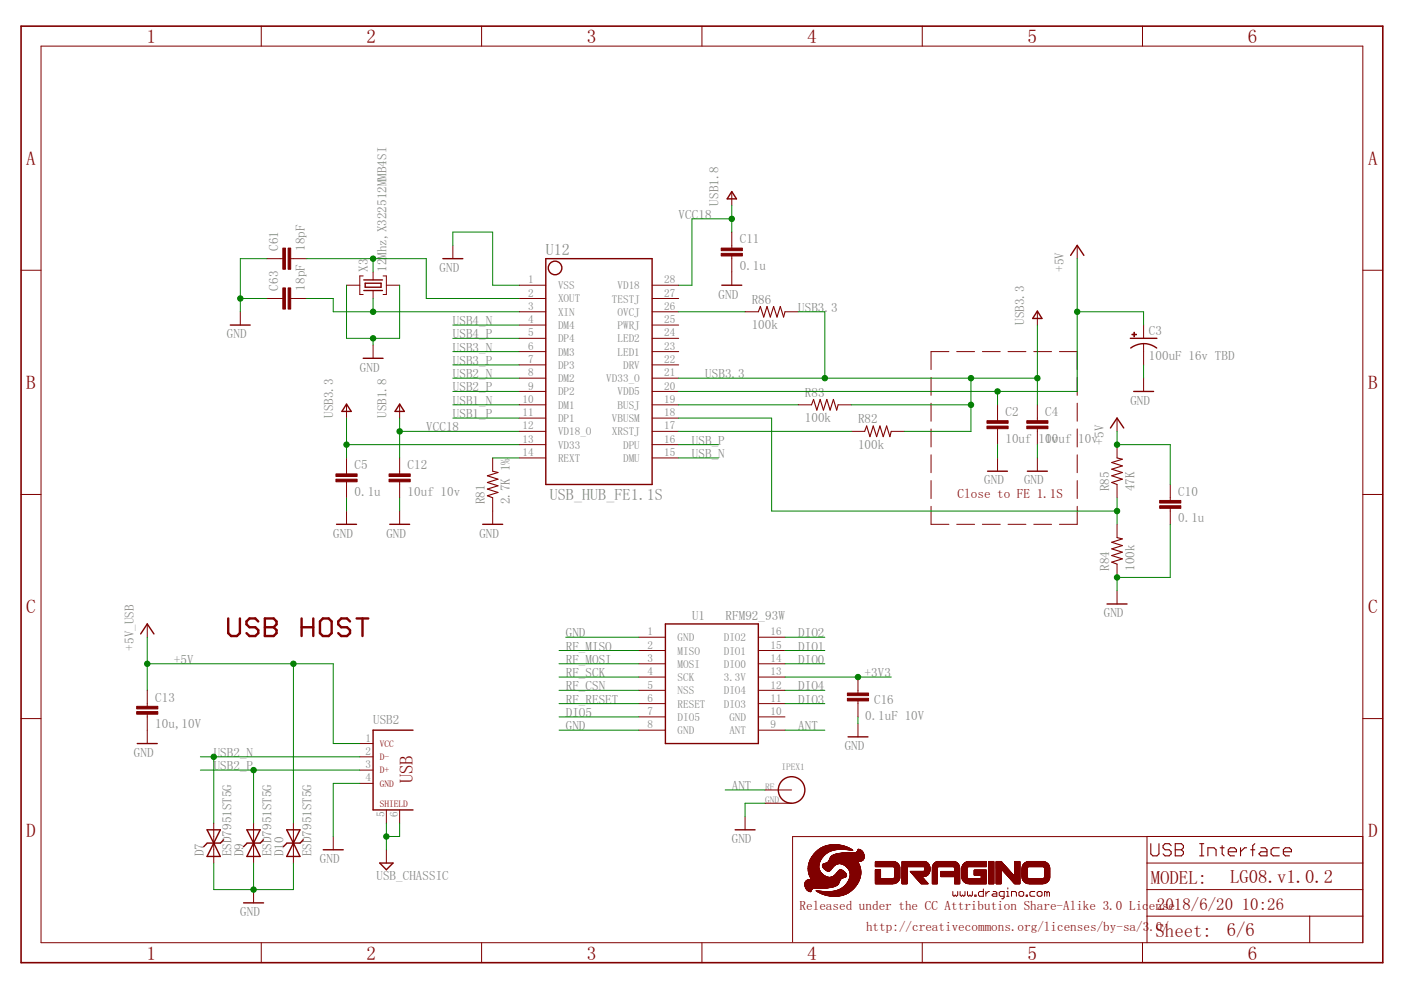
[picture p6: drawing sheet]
<svg xmlns="http://www.w3.org/2000/svg" width="297mm" height="210mm" viewBox="0 0 297 210" stroke-linecap="round" stroke-linejoin="round" font-family="sans-serif">
<defs><g id="words">
<g font-size="4.1" fill="#800000">
<text x="31" y="9.1">1</text>
<text x="77.7" y="9.1">2</text>
<text x="124.4" y="9.1">3</text>
<text x="171.2" y="9.1">4</text>
<text x="217.9" y="9.1">5</text>
<text x="264.6" y="9.1">6</text>
<text x="5.6" y="35">A</text>
<text x="290" y="35">A</text>
<text x="5.6" y="82.5">B</text>
<text x="290" y="82.5">B</text>
<text x="5.6" y="130">C</text>
<text x="290" y="130">C</text>
<text x="5.6" y="177.6">D</text>
<text x="290" y="177.6">D</text>
<text x="31" y="203.4">1</text>
<text x="77.7" y="203.4">2</text>
<text x="124.4" y="203.4">3</text>
<text x="171.2" y="203.4">4</text>
<text x="217.9" y="203.4">5</text>
<text x="264.6" y="203.4">6</text>
</g>
<g font-size="4" fill="#800000">
<text x="87.6" y="166.1" transform="rotate(-90 87.6 166.1)">USB</text>
<text x="244" y="187.5">MODEL:</text>
<text x="260.8" y="187.2">LG08.v1.0.2</text>
<text x="245" y="198.6">Sheet:</text>
<text x="260.1" y="198.5">6/6</text>
</g>
<g font-size="3.6" fill="#800000">
<text x="245.3" y="192.8">2018/6/20</text>
<text x="263.3" y="192.8">10:26</text>
</g>
<g font-size="3.4" fill="#808080">
<text x="115.7" y="54">U12</text>
<text x="116.6" y="106.1">USB_HUB_FE1.1S</text>
</g>
<g font-size="2.8" fill="#808080">
<text x="143.9" y="46.4">VCC18</text>
<text x="152.3" y="43.6" transform="rotate(-90 152.3 43.6)">USB1.8</text>
<text x="59" y="53.2" transform="rotate(-90 59 53.2)">C61</text>
<text x="64.6" y="53.2" transform="rotate(-90 64.6 53.2)">18pF</text>
<text x="156.8" y="51.6">C11</text>
<text x="78" y="57.7" transform="rotate(-90 78 57.7)">X3</text>
<text x="81.9" y="57.7" transform="rotate(-90 81.9 57.7)">12Mhz,X322512MMB4SI</text>
<text x="93.2" y="57.7">GND</text>
<text x="156.8" y="57.2">0.1u</text>
<text x="225.6" y="57.7" transform="rotate(-90 225.6 57.7)">+5V</text>
<text x="59" y="61.6" transform="rotate(-90 59 61.6)">C63</text>
<text x="64.6" y="61.6" transform="rotate(-90 64.6 61.6)">18pF</text>
<text x="152.3" y="63.3">GND</text>
<text x="159.4" y="64.4">R86</text>
<text x="48.1" y="71.7">GND</text>
<text x="96" y="68.9">USB4_N</text>
<text x="96" y="71.7">USB4_P</text>
<text x="159.4" y="69.8">100k</text>
<text x="169.2" y="66.1">USB3.3</text>
<text x="217.1" y="68.9" transform="rotate(-90 217.1 68.9)">USB3.3</text>
<text x="243.6" y="71">C3</text>
<text x="96" y="74.6">USB3_N</text>
<text x="96" y="77.4">USB3_P</text>
<text x="243.6" y="76.4">100uF 16v TBD</text>
<text x="76.3" y="78.8">GND</text>
<text x="96" y="80.2">USB2_N</text>
<text x="96" y="83">USB2_P</text>
<text x="149.5" y="80.2">USB3.3</text>
<text x="70.7" y="88.6" transform="rotate(-90 70.7 88.6)">USB3.3</text>
<text x="81.9" y="88.6" transform="rotate(-90 81.9 88.6)">USB1.8</text>
<text x="96" y="85.8">USB1_N</text>
<text x="96" y="88.6">USB1_P</text>
<text x="170.6" y="89.5">100k</text>
<text x="170.6" y="84.2">R83</text>
<text x="181.9" y="89.8">R82</text>
<text x="213.2" y="88.2">C2</text>
<text x="221.6" y="88.2">C4</text>
<text x="239.7" y="85.8">GND</text>
<text x="90.4" y="91.5">VCC18</text>
<text x="146.7" y="94.3">USB_P</text>
<text x="181.9" y="95.1">100k</text>
<text x="213.2" y="93.8">10uf</text>
<text x="220.2" y="93.8">10v</text>
<text x="221.6" y="93.8">10uf</text>
<text x="228.6" y="93.8">10v</text>
<text x="234" y="94.3" transform="rotate(-90 234 94.3)">+5V</text>
<text x="75.2" y="99.5">C5</text>
<text x="86.4" y="99.5">C12</text>
<text x="146.7" y="97.1">USB_N</text>
<text x="75.2" y="105.1">0.1u</text>
<text x="86.4" y="105.1">10uf 10v</text>
<text x="102.8" y="106.9" transform="rotate(-90 102.8 106.9)">R81</text>
<text x="108.1" y="106.9" transform="rotate(-90 108.1 106.9)">2.7K 1%</text>
<text x="208.7" y="102.7">GND</text>
<text x="217.1" y="102.7">GND</text>
<text x="235.2" y="104.1" transform="rotate(-90 235.2 104.1)">R85</text>
<text x="240.5" y="104.1" transform="rotate(-90 240.5 104.1)">47K</text>
<text x="249.8" y="105.1">C10</text>
<text x="70.7" y="114">GND</text>
<text x="81.9" y="114">GND</text>
<text x="101.6" y="114">GND</text>
<text x="249.8" y="110.7">0.1u</text>
<text x="235.2" y="121" transform="rotate(-90 235.2 121)">R84</text>
<text x="240.5" y="121" transform="rotate(-90 240.5 121)">100k</text>
<text x="146.7" y="131.4">U1</text>
<text x="153.9" y="131.4">RFM92_93W</text>
<text x="234" y="130.9">GND</text>
<text x="28.4" y="137.9" transform="rotate(-90 28.4 137.9)">+5V_USB</text>
<text x="119.9" y="135.1">GND</text>
<text x="119.9" y="137.9">RF_MISO</text>
<text x="169.2" y="137.9">DIO1</text>
<text x="169.2" y="135.1">DIO2</text>
<text x="36.9" y="140.7">+5V</text>
<text x="119.9" y="140.7">RF_MOSI</text>
<text x="119.9" y="143.6">RF_SCK</text>
<text x="169.2" y="140.7">DIO0</text>
<text x="183.3" y="143.6">+3V3</text>
<text x="32.9" y="148.8">C13</text>
<text x="119.9" y="146.4">RF_CSN</text>
<text x="119.9" y="149.2">RF_RESET</text>
<text x="169.2" y="149.2">DIO3</text>
<text x="169.2" y="146.4">DIO4</text>
<text x="185.3" y="149.2">C16</text>
<text x="32.9" y="154.4">10u,10V</text>
<text x="79.1" y="153.4">USB2</text>
<text x="119.9" y="154.8">GND</text>
<text x="119.9" y="152">DIO5</text>
<text x="169.2" y="154.8">ANT</text>
<text x="183.4" y="152.7">0.1uF 10V</text>
<text x="28.4" y="160.5">GND</text>
<text x="45.3" y="160.5">USB2_N</text>
<text x="179.1" y="159">GND</text>
<text x="45.3" y="163.3">USB2_P</text>
<text x="155.2" y="167.5">ANT</text>
<text x="155.2" y="178.8">GND</text>
<text x="43.2" y="181.6" transform="rotate(-90 43.2 181.6)">D7</text>
<text x="49.1" y="181.6" transform="rotate(-90 49.1 181.6)">ESD7951ST5G</text>
<text x="51.6" y="181.6" transform="rotate(-90 51.6 181.6)">D9</text>
<text x="57.6" y="181.6" transform="rotate(-90 57.6 181.6)">ESD7951ST5G</text>
<text x="60.1" y="181.6" transform="rotate(-90 60.1 181.6)">D10</text>
<text x="66" y="181.6" transform="rotate(-90 66 181.6)">ESD7951ST5G</text>
<text x="67.8" y="183">GND</text>
<text x="79.8" y="186.5">USB_CHASSIC</text>
<text x="50.9" y="194.3">GND</text>
</g>
<g font-size="2.8" fill="#800000">
<text x="203" y="105.5">Close to FE 1.1S</text>
<text x="169.5" y="192.8">Released under the CC Attribution Share-Alike 3.0 Lic</text>
<text x="183.6" y="197.4">http://creativecommons.org/licenses/by-sa/3</text>
<text x="243.6" y="192.8">ense</text>
<text x="243.7" y="197.4">.0/</text>
</g>
<g font-size="2.4" fill="#808080">
<text x="111.9" y="60.1">1</text>
<text x="111.9" y="62.9">2</text>
<text x="111.9" y="65.7">3</text>
<text x="118.3" y="61.3">VSS</text>
<text x="118.3" y="64.1">XOUT</text>
<text x="129.7" y="64.1">TESTJ</text>
<text x="130.9" y="61.3">VD18</text>
<text x="140.8" y="65.7">26</text>
<text x="140.8" y="62.9">27</text>
<text x="140.8" y="60.1">28</text>
<text x="111.9" y="68.5">4</text>
<text x="111.9" y="71.3">5</text>
<text x="118.3" y="67">XIN</text>
<text x="118.3" y="69.8">DM4</text>
<text x="130.9" y="69.8">PWRJ</text>
<text x="130.9" y="67">OVCJ</text>
<text x="140.8" y="71.3">24</text>
<text x="140.8" y="68.5">25</text>
<text x="111.9" y="74.2">6</text>
<text x="111.9" y="77">7</text>
<text x="118.3" y="72.6">DP4</text>
<text x="118.3" y="75.4">DM3</text>
<text x="130.9" y="75.4">LED1</text>
<text x="130.9" y="72.6">LED2</text>
<text x="140.8" y="77">22</text>
<text x="140.8" y="74.2">23</text>
<text x="111.9" y="79.8">8</text>
<text x="111.9" y="82.6">9</text>
<text x="118.3" y="78.2">DP3</text>
<text x="118.3" y="81">DM2</text>
<text x="118.3" y="83.8">DP2</text>
<text x="128.6" y="81">VD33_O</text>
<text x="130.9" y="83.9">VDD5</text>
<text x="132.1" y="78.2">DRV</text>
<text x="140.8" y="82.6">20</text>
<text x="140.8" y="79.8">21</text>
<text x="110.8" y="85.4">10</text>
<text x="110.8" y="88.2">11</text>
<text x="118.3" y="86.7">DM1</text>
<text x="118.3" y="89.5">DP1</text>
<text x="129.7" y="89.5">VBUSM</text>
<text x="130.9" y="86.7">BUSJ</text>
<text x="140.8" y="88.2">18</text>
<text x="140.8" y="85.4">19</text>
<text x="110.8" y="91.1">12</text>
<text x="110.8" y="93.9">13</text>
<text x="118.3" y="92.3">VD18_O</text>
<text x="118.3" y="95.1">VD33</text>
<text x="129.7" y="92.3">XRSTJ</text>
<text x="132.1" y="95.1">DPU</text>
<text x="140.8" y="93.9">16</text>
<text x="140.8" y="91.1">17</text>
<text x="110.8" y="96.7">14</text>
<text x="118.3" y="97.9">REXT</text>
<text x="132.1" y="97.9">DMU</text>
<text x="140.8" y="96.7">15</text>
<text x="137.3" y="134.7">1</text>
<text x="137.3" y="137.5">2</text>
<text x="143.7" y="136">GND</text>
<text x="153.5" y="136">DIO2</text>
<text x="163.4" y="134.7">16</text>
<text x="163.4" y="137.5">15</text>
<text x="137.3" y="140.3">3</text>
<text x="137.3" y="143.2">4</text>
<text x="143.7" y="138.8">MISO</text>
<text x="143.7" y="141.6">MOSI</text>
<text x="153.5" y="138.8">DIO1</text>
<text x="153.5" y="141.6">DIO0</text>
<text x="163.4" y="143.2">13</text>
<text x="163.4" y="140.3">14</text>
<text x="137.3" y="146">5</text>
<text x="137.3" y="148.8">6</text>
<text x="143.7" y="144.4">SCK</text>
<text x="143.7" y="147.2">NSS</text>
<text x="153.5" y="144.4">3.3V</text>
<text x="153.5" y="147.2">DIO4</text>
<text x="163.4" y="146">12</text>
<text x="163.4" y="148.8">11</text>
<text x="137.3" y="154.4">8</text>
<text x="137.3" y="151.6">7</text>
<text x="143.7" y="155.7">GND</text>
<text x="143.7" y="150">RESET</text>
<text x="143.7" y="152.9">DIO5</text>
<text x="153.5" y="150">DIO3</text>
<text x="154.6" y="152.9">GND</text>
<text x="154.6" y="155.7">ANT</text>
<text x="163.4" y="151.6">10</text>
<text x="163.4" y="154.4">9</text>
<text x="77.5" y="157.2">1</text>
<text x="77.5" y="160.1">2</text>
<text x="77.5" y="162.9">3</text>
<text x="77.5" y="165.7">4</text>
<text x="81.5" y="173.3" transform="rotate(-90 81.5 173.3)">5</text>
<text x="84.3" y="173.3" transform="rotate(-90 84.3 173.3)">6</text>
</g>
<g font-size="2" fill="#800000">
<text x="80.5" y="158.3">VCC</text>
<text x="80.5" y="161.2">D-</text>
<text x="80.5" y="164">D+</text>
<text x="80.5" y="166.8">GND</text>
<text x="80.5" y="171">SHIELD</text>
</g>
<g font-size="2" fill="#808080">
<text x="162.2" y="167.5">RF</text>
<text x="165.7" y="163.3">IPEX1</text>
<text x="162.2" y="170.3">GND</text>
</g>
</g></defs>
<g fill="none" stroke="#800000" stroke-width=".23">
<path d="M160.8 66.1l.4-1.1 .7 2.2 .7-2.2 .7 2.2 .7-2.2 .7 2.2 .7-2.2 .7 2.2 .3-1.1M104.5 99.9l1.1 .3-2.3 .7 2.3 .7-2.3 .7 2.3 .7-2.3 .7 2.3 .7-2.3 .7 1.2 .4M172.1 85.8l.4-1.1 .7 2.3 .7-2.3 .7 2.3 .7-2.3 .7 2.3 .7-2.3 .7 2.3 .3-1.2M183.3 91.5l.4-1.2 .7 2.3 .7-2.3 .8 2.3 .7-2.3 .7 2.3 .7-2.3 .7 2.3 .3-1.1M236.8 97.1l1.2 .3-2.3 .7 2.3 .7-2.3 .7 2.3 .7-2.3 .7 2.3 .7-2.3 .7 1.1 .4M236.8 114l1.2 .3-2.3 .7 2.3 .7-2.3 .7 2.3 .7-2.3 .7 2.3 .7-2.3 .7 1.1 .4M244 178.9v2.1l.4 .5h.9l.4-.5v-2.1M248.3 179.3l-.4-.4h-.9l-.4 .4v.4l.4 .5h.9l.4 .4v.4l-.4 .5h-.9l-.4-.5M249.2 178.9h1.3l.4 .4v.4l-.4 .5 .4 .4v.4l-.4 .5h-1.3zM254.4 178.9h.8M254.8 178.9v2.6M258.7 179.7h.8"/>
<path d="M259.1 179.3v1.7l.4 .5M263 179.7v1.8M264.3 179.7h-.4l-.9 .9M266 178.9l-.4 .4v2.2M267.3 179.7h.9l.4 .5v1.3h-1.3l-.4-.5 .4-.4h1.3M271.2 179.7h-1.3l-.4 .5v.8l.4 .5h1.3M249.2 180.2h1.3M254.4 181.5h.8M256.1 181.5v-1.8h1.3l.4 .5v1.3M260.4 180.6h1.7v-.4l-.4-.5h-.8l-.5 .5v.8l.5 .5h.8M265.2 180.2h.8M272.1 180.6h1.7v-.4l-.4-.5h-.9l-.4 .5v.8l.4 .5h.9"/>
</g>
<g fill="none" stroke="#800000" stroke-width=".21">
<path d="M8.7 9.8h280.2v190.1h-280.2zM55.4 5.5v4.3M102.1 5.5v4.3M148.8 5.5v4.3M195.5 5.5v4.3M242.2 5.5v4.3M4.5 57.3h4.2M56.6 54.8h3.3M61.6 54.8h3.4M77 58.5h-.7v3.9h.7M79.1 57.7v1.7M81.2 58.5h.7v3.9h-.7"/>
<path d="M96 52v2.8M155.2 40.8v2.8M155.2 49.2v3.4M155.2 54.3v6.2M228.4 52v2.8M288.9 57.3h4.3M50.9 66.1v2.8M56.6 63.3h3.3M61.6 63.3h3.4M73.5 60.5h2.8M79.1 61.6v1.7M79.1 73.2v2.8"/>
<path d="M81.9 60.5h2.8M110.1 74.5h5.6M110.1 60.5h5.6M110.1 63.3h5.6M110.1 66.1h5.6M110.1 68.9h5.6M110.1 71.7h5.6M110.1 77.4h5.6M138.3 74.5h5.6M138.3 60.5h5.6M138.3 63.3h5.6M138.3 66.1h5.6"/>
<path d="M138.3 68.9h5.6M138.3 71.7h5.6M138.3 77.4h5.6M158 66.1h2.8M166.4 66.1h2.8M201.2 74.5h-3.8v3.9M202.8 74.5h3.8M208.3 74.5h3.8M213.7 74.5h3.8M219.2 74.5h3.7M219.9 66.1v2.8M224.6 74.5h3.8v3.9"/>
<path d="M242.5 68.9v2.8M242.5 72.9v4.5M73.5 85.8v2.8M73.5 97.1v3.4M84.7 85.8v2.8M84.7 97.1v3.4M104.5 97.1v2.8M110.1 80.2h5.6M110.1 83h5.6M110.1 85.8h5.6M110.1 88.6h5.6M110.1 91.5h5.6"/>
<path d="M110.1 94.3h5.6M110.1 97.1h5.6M138.3 80.2h5.6M138.3 83h5.6M138.3 85.8h5.6M138.3 88.6h5.6M138.3 91.5h5.6M138.3 94.3h5.6M138.3 97.1h5.6M169.2 85.8h2.9M177.7 85.8h2.8M180.5 91.5h2.8"/>
<path d="M189 91.5h2.8M197.4 80v3.8M197.4 85.5v3.8M197.4 91v3.8M197.4 96.4v3.8M211.5 85.8v3.4M211.5 90.9v3.4M211.5 97.1v2.8M219.9 85.8v3.4M219.9 90.9v3.4M219.9 97.1v2.8M228.4 80v3.8"/>
<path d="M228.4 85.5v3.8M228.4 91v3.8M228.4 96.4v3.8M236.8 88.6v2.9M236.8 94.3v2.8M242.5 80.2v2.8M4.5 104.8h4.2M73.5 102.2v3.3M73.5 108.4v2.8M84.7 102.2v3.3M84.7 108.4v2.8M104.5 105.5v5.7"/>
<path d="M197.4 107.4v3.8h3.8M197.4 101.9v3.8M202.8 111.2h3.8M208.3 111.2h3.8M213.7 111.2h3.8M219.2 111.2h3.7M228.4 101.9v3.8M228.4 107.4v3.8h-3.8M236.8 102.7v2.8M236.8 111.2v2.8M236.8 119.6v2.8M248.1 102.7v3.4"/>
<path d="M248.1 107.8v3.4M288.9 104.8h4.3M31.2 132.3v2.8M135.4 135.1h5.7M135.4 137.9h5.7M160.8 135.1h5.6M160.8 137.9h5.6M236.8 125.2v2.9M4.5 152.4h4.2M31.2 146.4v3.4M31.2 151.4v6.2M76.3 157.6h2.8"/>
<path d="M135.4 154.8h5.7M135.4 152h5.7M135.4 143.6h5.7M135.4 140.7h5.7M135.4 146.4h5.7M135.4 149.2h5.7M160.8 154.8h5.6M160.8 152h5.6M160.8 143.6h5.6M160.8 140.7h5.6M160.8 146.4h5.6M160.8 149.2h5.6"/>
<path d="M181.9 143.6v3.3M181.9 148.6v3.4M181.9 153.4v2.8M288.9 152.4h4.3M45.3 174.5v8.5M53.8 174.5v8.5M62.2 174.5v8.5M70.7 177.4v2.8M76.3 160.5h2.8M76.3 163.3h2.8M76.3 166.1h2.8M81.9 171.7v2.8"/>
<path d="M84.7 171.7v2.8M158 173.1v2.8M162.2 167.5h5.6M162.2 170.3h5.6M243.2 177.4v22.5M288.9 177.4h-120.9v22.3M53.8 188.6v2.8M55.4 199.9v4.2M81.9 180.2v2.8M102.1 199.9v4.2M148.8 199.9v4.2M195.5 199.9v4.2"/>
<path d="M202 189v.8l.3 .2 .2-.2 .3 .2 .3-.2v-.8M203.6 189v.8l.2 .2 .3-.2 .2 .2 .3-.2v-.8M205.1 189v.8l.3 .2 .2-.2 .3 .2 .3-.2v-.8M206.7 189.8h.2v.2h-.2zM208.5 188.5v1.5h-.8l-.2-.2v-.5l.2-.3h.8M209 189v1M209.8 189h-.3l-.5 .5M210.6 189h.5l.2 .3v.7h-.7l-.3-.2 .3-.3h.7M212.9 190h-.8l-.2-.2v-.5l.2-.3h.8v1.3l-.3 .3h-.2M213.4 190h.5M213.4 189h.3v1M213.7 188.2v.3"/>
<path d="M214.5 190v-1h.7l.3 .3v.7M216 189.3l.3-.3h.5l.2 .3v.5l-.2 .2h-.5l-.3-.2zM217.6 189.8h.2v.2h-.2zM219.4 189h-.8l-.2 .3v.5l.2 .2h.8M219.9 189.3l.3-.3h.5l.2 .3v.5l-.2 .2h-.5l-.3-.2zM222 189.3l-.3-.3h-.2v1M222 189.3v.7M222 189.3l.2-.3 .3 .3v.7M242.2 199.9v4.2M243.2 194.2h45.7M243.2 188.6h45.7M243.2 183h45.7"/>
<path d="M277.7 194.2v5.7"/>
</g>
<path d="M48.4 131.1v3.1l.6 .7h1.2l.7-.7v-3.1M54.8 131.8l-.7-.7h-1.2l-.6 .7v.6l.6 .6h1.2l.7 .6v.6l-.7 .7h-1.2l-.6-.7M56.2 131.1h1.8l.6 .7v.6l-.6 .6 .6 .6v.6l-.6 .7h-1.8zM56.2 133h1.8M63.9 133h2.5M63.9 131.1v3.8M66.4 131.1v3.8M68.5 131.1h1.2l.6 .7v2.4l-.6 .7h-1.2l-.7-.7v-2.4zM74.2 131.8l-.6-.7h-1.3l-.6 .7v.6l.6 .6h1.3l.6 .6v.6l-.6 .7h-1.3l-.6-.7M75.6 131.1h2.5M76.9 131.1v3.8" fill="none" stroke="#800000" stroke-width=".51"/>
<path d="M4.5 5.5h288.7v198.6h-288.7z" fill="none" stroke="#800000" stroke-width=".34"/>
<g fill="#800000" stroke="#800000" stroke-width=".21">
<path d="M176.5 190l.9 .1z"/>
<path d="M176.1 190h1.6z"/>
<path d="M175.9 189.9l2 .1z"/>
<path d="M175.8 189.9l2.3 .1z"/>
<path d="M175.6 189.9h2.6z"/>
<path d="M175.5 189.9h2.9z"/>
<path d="M175.3 189.8l3.2 .1z"/>
<path d="M175.2 189.8h3.4z"/>
<path d="M175.1 189.8h3.6z"/>
<path d="M175 189.8h3.8z"/>
<path d="M174.9 189.7l4 .1z"/>
<path d="M174.8 189.7h4.2z"/>
<path d="M174.7 189.7h4.3z"/>
<path d="M174.6 189.6l4.5 .1z"/>
<path d="M174.5 189.6l4.7 .1z"/>
<path d="M174.5 189.6h4.8z"/>
<path d="M174.4 189.5l4.9 .1z"/>
<path d="M174.3 189.5l5.1 .1z"/>
<path d="M174.2 189.5h5.3z"/>
<path d="M174.1 189.4l5.5 .1z"/>
<path d="M174 189.4l5.6 .1z"/>
<path d="M174 189.4h5.7z"/>
<path d="M173.9 189.4h5.8z"/>
<path d="M173.9 189.3l5.9 .1z"/>
<path d="M173.8 189.3h6z"/>
<path d="M173.8 189.3h6.1z"/>
<path d="M173.7 189.3h6.2z"/>
<path d="M173.7 189.2l6.3 .1z"/>
<path d="M173.6 189.2h6.4z"/>
<path d="M173.5 189.2h6.5z"/>
<path d="M173.5 189.1l6.6 .1z"/>
<path d="M173.4 189.1h6.7z"/>
<path d="M173.4 189.1h6.8z"/>
<path d="M173.4 189l6.8 .1z"/>
<path d="M171.7 189l.2 .1z"/>
<path d="M173.3 189l1.7 .1z"/>
<path d="M176 189l4.2 .1z"/>
<path d="M171.6 189h.3z"/>
<path d="M173.2 189h1.4z"/>
<path d="M176.3 189h4z"/>
<path d="M171.5 189h.4z"/>
<path d="M173.2 189h1z"/>
<path d="M176.6 189h3.7z"/>
<path d="M171.5 188.9l.4 .1z"/>
<path d="M173.2 188.9l.8 .1z"/>
<path d="M176.7 188.9l3.6 .1z"/>
<path d="M171.4 188.9l.6 .1z"/>
<path d="M173.1 188.9l.6 .1z"/>
<path d="M176.9 188.9l3.5 .1z"/>
<path d="M171.4 188.9h.6z"/>
<path d="M173.1 188.9h.4z"/>
<path d="M177 188.9h3.4z"/>
<path d="M171.3 188.8l.7 .1z"/>
<path d="M173.1 188.8l.2 .1z"/>
<path d="M177.1 188.8l3.4 .1z"/>
<path d="M173 188.8l.1 .1z"/>
<path d="M177.2 188.8l3.3 .1z"/>
<path d="M171.3 188.8h.7z"/>
<path d="M177.4 188.8h3.1z"/>
<path d="M171.2 188.8h.8z"/>
<path d="M177.5 188.8h3.1z"/>
<path d="M171.2 188.7l.8 .1z"/>
<path d="M177.5 188.7l3.1 .1z"/>
<path d="M171.2 188.7h.8z"/>
<path d="M177.6 188.7h3z"/>
<path d="M171.1 188.7h1z"/>
<path d="M177.7 188.7h3z"/>
<path d="M177.8 188.7h2.9z"/>
<path d="M171 188.6l1.1 .1z"/>
<path d="M177.8 188.6l2.9 .1z"/>
<path d="M171.1 188.6h1z"/>
<path d="M177.9 188.6h2.8z"/>
<path d="M171 188.6h1.1z"/>
<path d="M177.9 188.6h2.9z"/>
<path d="M178 188.6h2.8z"/>
<path d="M171 188.5l1.2 .1z"/>
<path d="M178.1 188.5l2.7 .1z"/>
<path d="M171 188.5h1.2z"/>
<path d="M178.1 188.5h2.8z"/>
<path d="M170.9 188.5h1.4z"/>
<path d="M178.2 188.5h2.7z"/>
<path d="M170.9 188.4l1.4 .1z"/>
<path d="M178.2 188.4l2.7 .1z"/>
<path d="M170.9 188.4h1.4z"/>
<path d="M178.3 188.4h2.7z"/>
<path d="M170.9 188.4h1.5z"/>
<path d="M178.4 188.4h2.6z"/>
<path d="M170.9 188.3l1.5 .1z"/>
<path d="M173.5 188.3l.9 .1z"/>
<path d="M178.4 188.3l2.6 .1z"/>
<path d="M170.9 188.3l1.6 .1z"/>
<path d="M173.1 188.3l1.7 .1z"/>
<path d="M170.8 188.3h1.8z"/>
<path d="M172.7 188.3h2.4z"/>
<path d="M178.5 188.3h2.6z"/>
<path d="M170.8 188.3h4.5z"/>
<path d="M170.8 188.2l4.7 .1z"/>
<path d="M178.5 188.2l2.6 .1z"/>
<path d="M170.8 188.2l4.9 .1z"/>
<path d="M178.6 188.2l2.5 .1z"/>
<path d="M170.8 188.2h5.1z"/>
<path d="M178.6 188.2h2.6z"/>
<path d="M170.8 188.2h5.3z"/>
<path d="M178.7 188.2h2.5z"/>
<path d="M170.8 188.1l5.4 .1z"/>
<path d="M178.7 188.1l2.5 .1z"/>
<path d="M170.8 188.1h5.6z"/>
<path d="M178.7 188.1h2.5z"/>
<path d="M170.8 188.1h5.7z"/>
<path d="M178.8 188.1h2.5z"/>
<path d="M170.8 188l5.8 .1z"/>
<path d="M178.8 188l2.5 .1z"/>
<path d="M170.7 188h6z"/>
<path d="M178.9 188h2.4z"/>
<path d="M170.7 188h6.1z"/>
<path d="M170.7 188h6.2z"/>
<path d="M170.7 187.9l6.3 .1z"/>
<path d="M179 187.9l2.4 .1z"/>
<path d="M170.7 187.9h6.3z"/>
<path d="M179 187.9h2.4z"/>
<path d="M170.7 187.9h6.4z"/>
<path d="M170.7 187.8l6.5 .1z"/>
<path d="M179 187.8l2.5 .1z"/>
<path d="M179.1 187.8l2.4 .1z"/>
<path d="M170.7 187.8h6.6z"/>
<path d="M179.1 187.8h2.4z"/>
<path d="M170.6 187.7l6.7 .1z"/>
<path d="M179.1 187.7l2.4 .1z"/>
<path d="M170.7 187.7l6.7 .1z"/>
<path d="M179.2 187.7l2.3 .1z"/>
<path d="M170.7 187.7h6.7z"/>
<path d="M179.2 187.7h2.3z"/>
<path d="M170.7 187.7h6.8z"/>
<path d="M179.2 187.7h2.4z"/>
<path d="M170.6 187.6l6.9 .1z"/>
<path d="M179.3 187.6l2.3 .1z"/>
<path d="M170.6 187.6l7 .1z"/>
<path d="M170.6 187.6h7z"/>
<path d="M179.3 187.6h2.3z"/>
<path d="M179.3 187.6h2.4z"/>
<path d="M170.6 187.5l7.1 .1z"/>
<path d="M179.3 187.5l2.4 .1z"/>
<path d="M170.6 187.5h7.1z"/>
<path d="M179.4 187.5h2.3z"/>
<path d="M170.6 187.4l7.1 .1z"/>
<path d="M179.5 187.4l2.2 .1z"/>
<path d="M170.6 187.4h7.2z"/>
<path d="M179.5 187.4h2.3z"/>
<path d="M185.6 187.4h3.7z"/>
<path d="M191.2 187.4h1.1z"/>
<path d="M195.3 187.4h1.5z"/>
<path d="M197.7 187.4h1z"/>
<path d="M202.4 187.4h1.1z"/>
<path d="M205.4 187.4h3.7z"/>
<path d="M209.6 187.4h1.1z"/>
<path d="M211.2 187.4h1.1z"/>
<path d="M215.1 187.4h1.1z"/>
<path d="M218.1 187.4h3z"/>
<path d="M170.7 187.3l7.1 .1z"/>
<path d="M179.5 187.3l2.3 .1z"/>
<path d="M185.6 187.3l4 .1z"/>
<path d="M191.2 187.3l1.1 .1z"/>
<path d="M195.3 187.3l1.5 .1z"/>
<path d="M197.7 187.3l1 .1z"/>
<path d="M202.4 187.3l1.1 .1z"/>
<path d="M205.1 187.3l4 .1z"/>
<path d="M209.6 187.3l1.1 .1z"/>
<path d="M211.2 187.3l1.1 .1z"/>
<path d="M215.1 187.3l1.1 .1z"/>
<path d="M217.9 187.3l3.5 .1z"/>
<path d="M170.7 187.3h7.1z"/>
<path d="M179.5 187.3h2.3z"/>
<path d="M185.6 187.3h4.1z"/>
<path d="M191.2 187.3h1.1z"/>
<path d="M195.2 187.3h1.6z"/>
<path d="M197.7 187.3h1z"/>
<path d="M202.4 187.3h1.1z"/>
<path d="M205 187.3h4.1z"/>
<path d="M209.6 187.3h1.1z"/>
<path d="M211.2 187.3h1.1z"/>
<path d="M215.1 187.3h1.1z"/>
<path d="M217.8 187.3h3.7z"/>
<path d="M179.6 187.3h2.2z"/>
<path d="M185.6 187.3h4.2z"/>
<path d="M195.2 187.3h1.5z"/>
<path d="M204.9 187.3h4.2z"/>
<path d="M217.7 187.3h3.9z"/>
<path d="M170.7 187.2l7.1 .1z"/>
<path d="M179.6 187.2l2.2 .1z"/>
<path d="M185.6 187.2l4.3 .1z"/>
<path d="M191.2 187.2l1.1 .1z"/>
<path d="M195.2 187.2l1.5 .1z"/>
<path d="M197.7 187.2l1 .1z"/>
<path d="M202.4 187.2l1.1 .1z"/>
<path d="M204.9 187.2l4.2 .1z"/>
<path d="M209.6 187.2l1.1 .1z"/>
<path d="M211.2 187.2l1.1 .1z"/>
<path d="M215 187.2l1.2 .1z"/>
<path d="M217.6 187.2l4 .1z"/>
<path d="M170.6 187.2l7.2 .1z"/>
<path d="M179.6 187.2l2.3 .1z"/>
<path d="M204.8 187.2l4.3 .1z"/>
<path d="M217.6 187.2l4.1 .1z"/>
<path d="M170.6 187.2h7.2z"/>
<path d="M179.6 187.2h2.3z"/>
<path d="M185.6 187.2h4.4z"/>
<path d="M191.2 187.2h1.1z"/>
<path d="M195.1 187.2h1.6z"/>
<path d="M197.7 187.2h1z"/>
<path d="M202.4 187.2h1.1z"/>
<path d="M204.7 187.2h4.4z"/>
<path d="M209.6 187.2h1.1z"/>
<path d="M211.2 187.2h1.1z"/>
<path d="M215 187.2h1.2z"/>
<path d="M217.5 187.2h4.2z"/>
<path d="M170.7 187.2h7.2z"/>
<path d="M195.1 187.2h1.5z"/>
<path d="M214.9 187.2h1.3z"/>
<path d="M217.4 187.2h4.4z"/>
<path d="M170.7 187.1l7.2 .1z"/>
<path d="M179.7 187.1l2.2 .1z"/>
<path d="M185.6 187.1l4.5 .1z"/>
<path d="M191.2 187.1l1.1 .1z"/>
<path d="M195.1 187.1l1.5 .1z"/>
<path d="M197.7 187.1l1 .1z"/>
<path d="M202.4 187.1l1.1 .1z"/>
<path d="M204.6 187.1l4.5 .1z"/>
<path d="M209.6 187.1l1.1 .1z"/>
<path d="M211.2 187.1l1.1 .1z"/>
<path d="M214.9 187.1l1.3 .1z"/>
<path d="M217.4 187.1l4.5 .1z"/>
<path d="M170.7 187.1h7.2z"/>
<path d="M179.7 187.1h2.2z"/>
<path d="M185.6 187.1h4.6z"/>
<path d="M191.2 187.1h1.1z"/>
<path d="M195.1 187.1h1.4z"/>
<path d="M197.7 187.1h1z"/>
<path d="M202.4 187.1h1.1z"/>
<path d="M204.6 187.1h4.5z"/>
<path d="M209.6 187.1h1.1z"/>
<path d="M211.2 187.1h1.1z"/>
<path d="M214.8 187.1h1.4z"/>
<path d="M217.3 187.1h4.7z"/>
<path d="M170.7 187l7.2 .1z"/>
<path d="M179.7 187l2.2 .1z"/>
<path d="M185.6 187l4.6 .1z"/>
<path d="M191.2 187l1.1 .1z"/>
<path d="M195 187l1.5 .1z"/>
<path d="M197.7 187l1 .1z"/>
<path d="M202.4 187l1.1 .1z"/>
<path d="M204.5 187l4.6 .1z"/>
<path d="M209.6 187l1.1 .1z"/>
<path d="M211.2 187l1.1 .1z"/>
<path d="M214.8 187l1.4 .1z"/>
<path d="M217.3 187l4.7 .1z"/>
<path d="M179.7 187l2.3 .1z"/>
<path d="M170.7 187h7.2z"/>
<path d="M179.7 187h2.3z"/>
<path d="M185.6 187h4.7z"/>
<path d="M191.2 187h1.1z"/>
<path d="M195 187h1.5z"/>
<path d="M197.7 187h1z"/>
<path d="M202.4 187h1.1z"/>
<path d="M204.4 187h4.7z"/>
<path d="M209.6 187h1.1z"/>
<path d="M211.2 187h1.1z"/>
<path d="M214.8 187h1.4z"/>
<path d="M217.2 187h4.9z"/>
<path d="M170.8 187h7.1z"/>
<path d="M179.8 187h2.2z"/>
<path d="M194.9 187h1.6z"/>
<path d="M170.8 186.9l7.2 .1z"/>
<path d="M179.8 186.9l2.2 .1z"/>
<path d="M185.6 186.9l4.8 .1z"/>
<path d="M191.2 186.9l1.1 .1z"/>
<path d="M194.9 186.9l1.5 .1z"/>
<path d="M197.7 186.9l1 .1z"/>
<path d="M202.4 186.9l1.1 .1z"/>
<path d="M204.4 186.9l4.7 .1z"/>
<path d="M209.6 186.9l1.1 .1z"/>
<path d="M211.2 186.9l1.1 .1z"/>
<path d="M214.8 186.9l1.4 .1z"/>
<path d="M217.1 186.9l5 .1z"/>
<path d="M170.8 186.9h7.2z"/>
<path d="M179.8 186.9h2.2z"/>
<path d="M185.6 186.9h4.8z"/>
<path d="M191.2 186.9h1.1z"/>
<path d="M194.9 186.9h1.5z"/>
<path d="M197.7 186.9h1z"/>
<path d="M202.4 186.9h1.1z"/>
<path d="M204.3 186.9h4.8z"/>
<path d="M209.6 186.9h1.1z"/>
<path d="M211.2 186.9h1.1z"/>
<path d="M214.7 186.9h1.5z"/>
<path d="M217.1 186.9h5z"/>
<path d="M179.8 186.9h2.3z"/>
<path d="M217.1 186.9h5.1z"/>
<path d="M194.9 186.9h1.4z"/>
<path d="M217 186.9h5.2z"/>
<path d="M170.9 186.8l7.1 .1z"/>
<path d="M179.8 186.8l2.3 .1z"/>
<path d="M185.6 186.8l4.9 .1z"/>
<path d="M191.2 186.8l1.1 .1z"/>
<path d="M194.8 186.8l1.5 .1z"/>
<path d="M197.7 186.8l1 .1z"/>
<path d="M202.4 186.8l1.1 .1z"/>
<path d="M204.3 186.8l4.8 .1z"/>
<path d="M209.6 186.8l1.1 .1z"/>
<path d="M211.2 186.8l1.1 .1z"/>
<path d="M214.6 186.8l1.6 .1z"/>
<path d="M217 186.8l5.2 .1z"/>
<path d="M170.9 186.8h7.1z"/>
<path d="M179.9 186.8h2.2z"/>
<path d="M185.6 186.8h4.9z"/>
<path d="M191.2 186.8h1.1z"/>
<path d="M194.8 186.8h1.5z"/>
<path d="M197.7 186.8h1z"/>
<path d="M202.4 186.8h1.1z"/>
<path d="M204.2 186.8h4.9z"/>
<path d="M209.6 186.8h1.1z"/>
<path d="M211.2 186.8h1.1z"/>
<path d="M214.6 186.8h1.6z"/>
<path d="M217 186.8h5.3z"/>
<path d="M217 186.8h5.2z"/>
<path d="M170.9 186.7l7.2 .1z"/>
<path d="M179.9 186.7l2.2 .1z"/>
<path d="M185.6 186.7l4.9 .1z"/>
<path d="M191.2 186.7l1.1 .1z"/>
<path d="M194.7 186.7l1.6 .1z"/>
<path d="M197.7 186.7l1 .1z"/>
<path d="M202.4 186.7l1.1 .1z"/>
<path d="M204.2 186.7l4.9 .1z"/>
<path d="M209.6 186.7l1.1 .1z"/>
<path d="M211.2 186.7l1.1 .1z"/>
<path d="M214.6 186.7l1.6 .1z"/>
<path d="M217 186.7l5.3 .1z"/>
<path d="M171 186.7l7.1 .1z"/>
<path d="M194.7 186.7l1.5 .1z"/>
<path d="M214.5 186.7l1.7 .1z"/>
<path d="M216.9 186.7l5.4 .1z"/>
<path d="M171 186.7h7.1z"/>
<path d="M179.9 186.7h2.2z"/>
<path d="M185.6 186.7h4.9z"/>
<path d="M191.2 186.7h1.1z"/>
<path d="M194.7 186.7h1.5z"/>
<path d="M197.7 186.7h1z"/>
<path d="M202.4 186.7h1.1z"/>
<path d="M204.2 186.7h4.9z"/>
<path d="M209.6 186.7h1.1z"/>
<path d="M211.2 186.7h1.1z"/>
<path d="M214.5 186.7h1.7z"/>
<path d="M216.9 186.7h5.5z"/>
<path d="M171.1 186.6l7 .1z"/>
<path d="M179.9 186.6l2.3 .1z"/>
<path d="M185.6 186.6l5 .1z"/>
<path d="M191.2 186.6l1.1 .1z"/>
<path d="M194.6 186.6l1.6 .1z"/>
<path d="M197.7 186.6l1 .1z"/>
<path d="M202.4 186.6l1.1 .1z"/>
<path d="M204.2 186.6l4.9 .1z"/>
<path d="M209.6 186.6l1.1 .1z"/>
<path d="M211.2 186.6l1.1 .1z"/>
<path d="M214.5 186.6l1.7 .1z"/>
<path d="M216.9 186.6l5.4 .1z"/>
<path d="M180 186.6l2.2 .1z"/>
<path d="M194.7 186.6l1.5 .1z"/>
<path d="M204.1 186.6l5 .1z"/>
<path d="M216.9 186.6l5.5 .1z"/>
<path d="M171.1 186.6h7z"/>
<path d="M179.9 186.6h2.3z"/>
<path d="M185.6 186.6h5z"/>
<path d="M191.2 186.6h1.1z"/>
<path d="M194.6 186.6h1.5z"/>
<path d="M197.7 186.6h1z"/>
<path d="M202.4 186.6h1.1z"/>
<path d="M204.1 186.6h5z"/>
<path d="M209.6 186.6h1.1z"/>
<path d="M211.2 186.6h1.1z"/>
<path d="M214.4 186.6h1.8z"/>
<path d="M216.9 186.6h5.5z"/>
<path d="M171.2 186.6h6.9z"/>
<path d="M180 186.6h2.2z"/>
<path d="M171.3 186.5l6.9 .1z"/>
<path d="M180 186.5l2.2 .1z"/>
<path d="M185.6 186.5l5 .1z"/>
<path d="M191.2 186.5l1.1 .1z"/>
<path d="M194.6 186.5l1.5 .1z"/>
<path d="M197.7 186.5l1 .1z"/>
<path d="M202.4 186.5l1.1 .1z"/>
<path d="M204.1 186.5l5 .1z"/>
<path d="M209.6 186.5l1.1 .1z"/>
<path d="M211.2 186.5l1.1 .1z"/>
<path d="M214.4 186.5l1.8 .1z"/>
<path d="M216.9 186.5l5.5 .1z"/>
<path d="M171.4 186.5l6.8 .1z"/>
<path d="M185.6 186.5l5.1 .1z"/>
<path d="M194.5 186.5l1.5 .1z"/>
<path d="M216.8 186.5l5.6 .1z"/>
<path d="M172.1 186.5h6.1z"/>
<path d="M180 186.5h2.2z"/>
<path d="M185.6 186.5h5.1z"/>
<path d="M191.2 186.5h1.1z"/>
<path d="M194.5 186.5h1.5z"/>
<path d="M197.7 186.5h1z"/>
<path d="M202.4 186.5h1.1z"/>
<path d="M204.1 186.5h5z"/>
<path d="M209.6 186.5h1.1z"/>
<path d="M211.2 186.5h1.1z"/>
<path d="M214.3 186.5h1.9z"/>
<path d="M216.8 186.5h5.6z"/>
<path d="M204 186.5h5.1z"/>
<path d="M216.8 186.5h5.7z"/>
<path d="M172 186.4l6.2 .1z"/>
<path d="M180 186.4l2.2 .1z"/>
<path d="M185.6 186.4l5.1 .1z"/>
<path d="M191.2 186.4l1.1 .1z"/>
<path d="M194.5 186.4l1.5 .1z"/>
<path d="M197.7 186.4l1 .1z"/>
<path d="M202.4 186.4l1.1 .1z"/>
<path d="M204 186.4l5.1 .1z"/>
<path d="M209.6 186.4l1.1 .1z"/>
<path d="M211.2 186.4l1.1 .1z"/>
<path d="M214.3 186.4l1.9 .1z"/>
<path d="M216.8 186.4l5.7 .1z"/>
<path d="M172 186.4h6.2z"/>
<path d="M180 186.4h2.2z"/>
<path d="M185.6 186.4h5.1z"/>
<path d="M191.2 186.4h1.1z"/>
<path d="M194.4 186.4h1.6z"/>
<path d="M197.7 186.4h1z"/>
<path d="M202.4 186.4h1.1z"/>
<path d="M204 186.4h5.1z"/>
<path d="M209.6 186.4h1.1z"/>
<path d="M211.2 186.4h1.1z"/>
<path d="M214.2 186.4h2z"/>
<path d="M216.8 186.4h5.7z"/>
<path d="M172 186.4h6.3z"/>
<path d="M180.1 186.4h2.2z"/>
<path d="M194.4 186.4h1.5z"/>
<path d="M172 186.3l6.3 .1z"/>
<path d="M180.1 186.3l2.2 .1z"/>
<path d="M185.6 186.3l5.1 .1z"/>
<path d="M191.2 186.3l1.1 .1z"/>
<path d="M194.4 186.3l1.5 .1z"/>
<path d="M197.7 186.3l1 .1z"/>
<path d="M202.4 186.3l1.1 .1z"/>
<path d="M204 186.3l5.1 .1z"/>
<path d="M209.6 186.3l1.1 .1z"/>
<path d="M211.2 186.3l1.1 .1z"/>
<path d="M214.2 186.3l2 .1z"/>
<path d="M216.8 186.3l5.7 .1z"/>
<path d="M172 186.3h6.4z"/>
<path d="M180.1 186.3h2.2z"/>
<path d="M185.6 186.3h5.2z"/>
<path d="M191.2 186.3h1.1z"/>
<path d="M194.4 186.3h1.4z"/>
<path d="M197.7 186.3h1z"/>
<path d="M202.4 186.3h1.1z"/>
<path d="M204 186.3h5.1z"/>
<path d="M209.6 186.3h1.1z"/>
<path d="M211.2 186.3h1.1z"/>
<path d="M214.2 186.3h2z"/>
<path d="M216.7 186.3h5.8z"/>
<path d="M171.9 186.3h6.5z"/>
<path d="M185.6 186.3h1.1z"/>
<path d="M189.4 186.3h1.4z"/>
<path d="M194.3 186.3h1.5z"/>
<path d="M204 186.3h1.4z"/>
<path d="M208 186.3h1.1z"/>
<path d="M216.7 186.3h1.4z"/>
<path d="M221.1 186.3h1.4z"/>
<path d="M171.9 186.2l6.5 .1z"/>
<path d="M180.1 186.2l2.2 .1z"/>
<path d="M185.6 186.2l1.1 .1z"/>
<path d="M189.5 186.2l1.3 .1z"/>
<path d="M191.2 186.2l1.1 .1z"/>
<path d="M194.3 186.2l1.5 .1z"/>
<path d="M197.7 186.2l1 .1z"/>
<path d="M202.4 186.2l1.1 .1z"/>
<path d="M204 186.2l1.3 .1z"/>
<path d="M208 186.2l1.1 .1z"/>
<path d="M209.6 186.2l1.1 .1z"/>
<path d="M211.2 186.2l1.1 .1z"/>
<path d="M214.1 186.2l2.1 .1z"/>
<path d="M216.7 186.2l1.3 .1z"/>
<path d="M221.3 186.2l1.2 .1z"/>
<path d="M171.9 186.2h6.6z"/>
<path d="M180.1 186.2h2.2z"/>
<path d="M185.6 186.2h1.1z"/>
<path d="M189.5 186.2h1.3z"/>
<path d="M191.2 186.2h1.1z"/>
<path d="M194.3 186.2h1.4z"/>
<path d="M197.7 186.2h1z"/>
<path d="M202.4 186.2h1.1z"/>
<path d="M204 186.2h1.2z"/>
<path d="M208 186.2h1.1z"/>
<path d="M209.6 186.2h1.1z"/>
<path d="M211.2 186.2h1.1z"/>
<path d="M214.1 186.2h2.1z"/>
<path d="M216.7 186.2h1.3z"/>
<path d="M221.3 186.2h1.2z"/>
<path d="M194.2 186.2h1.6z"/>
<path d="M203.9 186.2h1.3z"/>
<path d="M216.7 186.2h1.2z"/>
<path d="M171.9 186.1l6.7 .1z"/>
<path d="M180.1 186.1l2.2 .1z"/>
<path d="M185.6 186.1l1.1 .1z"/>
<path d="M189.6 186.1l1.2 .1z"/>
<path d="M191.2 186.1l1.1 .1z"/>
<path d="M194.2 186.1l1.5 .1z"/>
<path d="M197.7 186.1l1 .1z"/>
<path d="M202.4 186.1l1.1 .1z"/>
<path d="M204 186.1l1.1 .1z"/>
<path d="M208 186.1l1.1 .1z"/>
<path d="M209.6 186.1l1.1 .1z"/>
<path d="M211.2 186.1l1.1 .1z"/>
<path d="M214 186.1l2.2 .1z"/>
<path d="M216.7 186.1l1.2 .1z"/>
<path d="M221.4 186.1l1.1 .1z"/>
<path d="M171.9 186.1l6.8 .1z"/>
<path d="M180.1 186.1l2.3 .1z"/>
<path d="M171.9 186.1h6.9z"/>
<path d="M180.1 186.1h2.3z"/>
<path d="M185.6 186.1h1.1z"/>
<path d="M189.6 186.1h1.2z"/>
<path d="M191.2 186.1h1.1z"/>
<path d="M194.2 186.1h1.5z"/>
<path d="M197.7 186.1h1z"/>
<path d="M202.4 186.1h1.1z"/>
<path d="M203.9 186.1h1.2z"/>
<path d="M208 186.1h1.1z"/>
<path d="M209.6 186.1h1.1z"/>
<path d="M211.2 186.1h1.1z"/>
<path d="M214 186.1h2.2z"/>
<path d="M216.7 186.1h1.1z"/>
<path d="M221.4 186.1h1.1z"/>
<path d="M171.9 186.1h7z"/>
<path d="M194.2 186.1h1.4z"/>
<path d="M171.8 186l7.2 .1z"/>
<path d="M180.2 186l2.2 .1z"/>
<path d="M185.6 186l1.1 .1z"/>
<path d="M189.7 186l1.1 .1z"/>
<path d="M191.2 186l1.1 .1z"/>
<path d="M194.1 186l1.5 .1z"/>
<path d="M197.7 186l1 .1z"/>
<path d="M202.4 186l1.1 .1z"/>
<path d="M204 186l1.1 .1z"/>
<path d="M208 186l1.1 .1z"/>
<path d="M209.6 186l1.1 .1z"/>
<path d="M211.2 186l1.1 .1z"/>
<path d="M213.9 186l2.3 .1z"/>
<path d="M216.7 186l1.1 .1z"/>
<path d="M221.4 186l1.1 .1z"/>
<path d="M221.4 186l1.2 .1z"/>
<path d="M171.8 186h3.9z"/>
<path d="M176 186h3.1z"/>
<path d="M180.2 186h2.2z"/>
<path d="M185.6 186h1.1z"/>
<path d="M189.7 186h1.1z"/>
<path d="M191.2 186h1.1z"/>
<path d="M194.1 186h1.5z"/>
<path d="M197.7 186h1z"/>
<path d="M202.4 186h1.1z"/>
<path d="M203.9 186h1.2z"/>
<path d="M208 186h1.1z"/>
<path d="M209.6 186h1.1z"/>
<path d="M211.2 186h1.1z"/>
<path d="M213.9 186h2.3z"/>
<path d="M216.7 186h1.1z"/>
<path d="M221.4 186h1.2z"/>
<path d="M171.8 185.9l3.7 .1z"/>
<path d="M176.2 185.9l3 .1z"/>
<path d="M180.2 185.9l2.2 .1z"/>
<path d="M185.6 185.9l1.1 .1z"/>
<path d="M189.7 185.9l1.1 .1z"/>
<path d="M191.2 185.9l1.1 .1z"/>
<path d="M194.1 185.9l1.4 .1z"/>
<path d="M197.7 185.9l1 .1z"/>
<path d="M202.4 185.9l1.1 .1z"/>
<path d="M203.9 185.9l1.1 .1z"/>
<path d="M208 185.9l1.1 .1z"/>
<path d="M209.6 185.9l1.1 .1z"/>
<path d="M211.2 185.9l1.1 .1z"/>
<path d="M213.9 185.9l2.3 .1z"/>
<path d="M216.7 185.9l1.1 .1z"/>
<path d="M221.5 185.9l1.1 .1z"/>
<path d="M171.8 185.9l3.6 .1z"/>
<path d="M176.3 185.9l3 .1z"/>
<path d="M194 185.9l1.5 .1z"/>
<path d="M213.8 185.9l2.4 .1z"/>
<path d="M171.8 185.9h3.5z"/>
<path d="M176.4 185.9h2.9z"/>
<path d="M180.2 185.9h2.2z"/>
<path d="M185.6 185.9h1.1z"/>
<path d="M189.7 185.9h1.1z"/>
<path d="M191.2 185.9h1.1z"/>
<path d="M194 185.9h1.5z"/>
<path d="M197.7 185.9h1z"/>
<path d="M202.4 185.9h1.1z"/>
<path d="M203.9 185.9h1.1z"/>
<path d="M208 185.9h1.1z"/>
<path d="M209.6 185.9h1.1z"/>
<path d="M211.2 185.9h1.1z"/>
<path d="M213.8 185.9h2.4z"/>
<path d="M216.7 185.9h1.1z"/>
<path d="M221.5 185.9h1.1z"/>
<path d="M171.7 185.9h3.5z"/>
<path d="M176.5 185.9h2.9z"/>
<path d="M171.7 185.8l3.5 .1z"/>
<path d="M176.6 185.8l2.8 .1z"/>
<path d="M180.2 185.8l2.2 .1z"/>
<path d="M185.6 185.8l1.1 .1z"/>
<path d="M189.7 185.8l1.1 .1z"/>
<path d="M191.2 185.8l1.1 .1z"/>
<path d="M194 185.8l1.5 .1z"/>
<path d="M197.7 185.8l1 .1z"/>
<path d="M199.5 185.8l4 .1z"/>
<path d="M203.9 185.8l1.1 .1z"/>
<path d="M208 185.8l1.1 .1z"/>
<path d="M209.6 185.8l1.1 .1z"/>
<path d="M211.2 185.8l1.1 .1z"/>
<path d="M213.7 185.8l2.5 .1z"/>
<path d="M216.7 185.8l1.1 .1z"/>
<path d="M221.5 185.8l1.1 .1z"/>
<path d="M171.7 185.8h3.4z"/>
<path d="M176.6 185.8h2.9z"/>
<path d="M180.2 185.8h2.2z"/>
<path d="M185.6 185.8h1.1z"/>
<path d="M189.7 185.8h1.1z"/>
<path d="M191.2 185.8h1.1z"/>
<path d="M193.9 185.8h2.1z"/>
<path d="M197.7 185.8h1z"/>
<path d="M199.5 185.8h4z"/>
<path d="M203.9 185.8h1.1z"/>
<path d="M208 185.8h1.1z"/>
<path d="M209.6 185.8h1.1z"/>
<path d="M211.2 185.8h1.1z"/>
<path d="M213.7 185.8h2.5z"/>
<path d="M216.7 185.8h1.1z"/>
<path d="M221.5 185.8h1.1z"/>
<path d="M171.7 185.8h3.3z"/>
<path d="M176.7 185.8h2.8z"/>
<path d="M193.9 185.8h2.3z"/>
<path d="M213.7 185.8h1.4z"/>
<path d="M215.1 185.8h1.1z"/>
<path d="M193.9 185.8h2.4z"/>
<path d="M171.7 185.7l3.2 .1z"/>
<path d="M176.7 185.7l2.8 .1z"/>
<path d="M180.2 185.7l2.2 .1z"/>
<path d="M185.6 185.7l1.1 .1z"/>
<path d="M189.7 185.7l1.1 .1z"/>
<path d="M191.2 185.7l1.1 .1z"/>
<path d="M193.8 185.7l2.5 .1z"/>
<path d="M197.7 185.7l1 .1z"/>
<path d="M199.5 185.7l4 .1z"/>
<path d="M203.9 185.7l1.1 .1z"/>
<path d="M208 185.7l1.1 .1z"/>
<path d="M209.6 185.7l1.1 .1z"/>
<path d="M211.2 185.7l1.1 .1z"/>
<path d="M213.7 185.7l1.4 .1z"/>
<path d="M215.1 185.7l1.1 .1z"/>
<path d="M216.7 185.7l1.1 .1z"/>
<path d="M221.5 185.7l1.1 .1z"/>
<path d="M171.6 185.7h3.3z"/>
<path d="M176.8 185.7h2.7z"/>
<path d="M180.2 185.7h2.2z"/>
<path d="M185.6 185.7h1.1z"/>
<path d="M189.7 185.7h1.1z"/>
<path d="M191.2 185.7h1.1z"/>
<path d="M193.8 185.7h2.6z"/>
<path d="M197.7 185.7h1z"/>
<path d="M199.5 185.7h4z"/>
<path d="M203.9 185.7h1.1z"/>
<path d="M208 185.7h1.1z"/>
<path d="M209.6 185.7h1.1z"/>
<path d="M211.2 185.7h1.1z"/>
<path d="M213.6 185.7h1.4z"/>
<path d="M215.1 185.7h1.1z"/>
<path d="M216.7 185.7h1.1z"/>
<path d="M221.5 185.7h1.1z"/>
<path d="M171.7 185.7h3.1z"/>
<path d="M193.8 185.7h2.7z"/>
<path d="M171.6 185.6l3.2 .1z"/>
<path d="M176.8 185.6l2.7 .1z"/>
<path d="M180.2 185.6l2.3 .1z"/>
<path d="M185.6 185.6l1.1 .1z"/>
<path d="M189.7 185.6l1.1 .1z"/>
<path d="M191.2 185.6l1.1 .1z"/>
<path d="M193.8 185.6l2.7 .1z"/>
<path d="M197.7 185.6l1 .1z"/>
<path d="M199.5 185.6l4 .1z"/>
<path d="M203.9 185.6l1.1 .1z"/>
<path d="M208 185.6l1.1 .1z"/>
<path d="M209.6 185.6l1.1 .1z"/>
<path d="M211.2 185.6l1.1 .1z"/>
<path d="M213.6 185.6l1.4 .1z"/>
<path d="M215.1 185.6l1.1 .1z"/>
<path d="M216.7 185.6l1.1 .1z"/>
<path d="M221.5 185.6l1.1 .1z"/>
<path d="M176.9 185.6l2.6 .1z"/>
<path d="M193.7 185.6l2.9 .1z"/>
<path d="M171.6 185.6h3.1z"/>
<path d="M176.9 185.6h2.6z"/>
<path d="M180.2 185.6h2.3z"/>
<path d="M185.6 185.6h1.1z"/>
<path d="M189.7 185.6h1.1z"/>
<path d="M191.2 185.6h1.1z"/>
<path d="M193.7 185.6h2.9z"/>
<path d="M197.7 185.6h1z"/>
<path d="M199.5 185.6h4z"/>
<path d="M203.9 185.6h1.1z"/>
<path d="M208 185.6h1.1z"/>
<path d="M209.6 185.6h1.1z"/>
<path d="M211.2 185.6h1.1z"/>
<path d="M213.5 185.6h1.4z"/>
<path d="M215.1 185.6h1.1z"/>
<path d="M216.7 185.6h1.1z"/>
<path d="M221.5 185.6h1.1z"/>
<path d="M171.6 185.5l3.1 .1z"/>
<path d="M177 185.5l2.5 .1z"/>
<path d="M180.3 185.5l2.2 .1z"/>
<path d="M185.6 185.5l1.1 .1z"/>
<path d="M189.7 185.5l1.1 .1z"/>
<path d="M191.2 185.5l1.1 .1z"/>
<path d="M193.7 185.5l2.9 .1z"/>
<path d="M197.7 185.5l1 .1z"/>
<path d="M199.5 185.5l4 .1z"/>
<path d="M203.9 185.5l1.1 .1z"/>
<path d="M208 185.5l1.1 .1z"/>
<path d="M209.6 185.5l1.1 .1z"/>
<path d="M211.2 185.5l1.1 .1z"/>
<path d="M213.5 185.5l1.4 .1z"/>
<path d="M215.1 185.5l1.1 .1z"/>
<path d="M216.7 185.5l1.1 .1z"/>
<path d="M221.5 185.5l1.1 .1z"/>
<path d="M171.6 185.5l3 .1z"/>
<path d="M193.7 185.5l3 .1z"/>
<path d="M206.5 185.5l2.6 .1z"/>
<path d="M171.6 185.5h3z"/>
<path d="M177 185.5h2.5z"/>
<path d="M180.3 185.5h2.2z"/>
<path d="M185.6 185.5h1.1z"/>
<path d="M189.7 185.5h1.1z"/>
<path d="M191.2 185.5h1.1z"/>
<path d="M193.7 185.5h3z"/>
<path d="M197.7 185.5h1z"/>
<path d="M199.5 185.5h4z"/>
<path d="M203.9 185.5h1.1z"/>
<path d="M206.5 185.5h2.6z"/>
<path d="M209.6 185.5h1.1z"/>
<path d="M211.2 185.5h1.1z"/>
<path d="M213.4 185.5h1.4z"/>
<path d="M215.1 185.5h1.1z"/>
<path d="M216.7 185.5h1.1z"/>
<path d="M221.5 185.5h1.1z"/>
<path d="M193.6 185.5h3.1z"/>
<path d="M171.6 185.4l2.9 .1z"/>
<path d="M177.1 185.4l2.4 .1z"/>
<path d="M180.3 185.4l2.2 .1z"/>
<path d="M185.6 185.4l1.1 .1z"/>
<path d="M189.7 185.4l1.1 .1z"/>
<path d="M191.2 185.4l1.1 .1z"/>
<path d="M193.6 185.4l3.2 .1z"/>
<path d="M197.7 185.4l1 .1z"/>
<path d="M199.5 185.4l4 .1z"/>
<path d="M203.9 185.4l1.1 .1z"/>
<path d="M206.5 185.4l2.6 .1z"/>
<path d="M209.6 185.4l1.1 .1z"/>
<path d="M211.2 185.4l1.1 .1z"/>
<path d="M213.4 185.4l1.4 .1z"/>
<path d="M215.1 185.4l1.1 .1z"/>
<path d="M216.7 185.4l1.1 .1z"/>
<path d="M221.5 185.4l1.1 .1z"/>
<path d="M171.5 185.4h3z"/>
<path d="M177.1 185.4h2.4z"/>
<path d="M180.3 185.4h2.2z"/>
<path d="M185.6 185.4h1.1z"/>
<path d="M189.7 185.4h1.1z"/>
<path d="M191.2 185.4h1.1z"/>
<path d="M193.5 185.4h3.3z"/>
<path d="M197.7 185.4h1z"/>
<path d="M199.5 185.4h4z"/>
<path d="M203.9 185.4h1.1z"/>
<path d="M206.5 185.4h2.6z"/>
<path d="M209.6 185.4h1.1z"/>
<path d="M211.2 185.4h1.1z"/>
<path d="M213.4 185.4h1.4z"/>
<path d="M215.1 185.4h1.1z"/>
<path d="M216.7 185.4h1.1z"/>
<path d="M221.5 185.4h1.1z"/>
<path d="M177.2 185.4h2.2z"/>
<path d="M213.3 185.4h1.4z"/>
<path d="M171.5 185.3l2.9 .1z"/>
<path d="M177.2 185.3l2.2 .1z"/>
<path d="M180.3 185.3l2.2 .1z"/>
<path d="M185.6 185.3l1.1 .1z"/>
<path d="M189.7 185.3l1.1 .1z"/>
<path d="M191.2 185.3l1.1 .1z"/>
<path d="M193.5 185.3l3.4 .1z"/>
<path d="M197.7 185.3l1 .1z"/>
<path d="M199.5 185.3l4 .1z"/>
<path d="M203.9 185.3l1.1 .1z"/>
<path d="M206.5 185.3l2.6 .1z"/>
<path d="M209.6 185.3l1.1 .1z"/>
<path d="M211.2 185.3l1.1 .1z"/>
<path d="M213.3 185.3l1.4 .1z"/>
<path d="M215.1 185.3l1.1 .1z"/>
<path d="M216.7 185.3l1.1 .1z"/>
<path d="M221.5 185.3l1.1 .1z"/>
<path d="M171.5 185.3h2.9z"/>
<path d="M177.2 185.3h2.2z"/>
<path d="M180.3 185.3h2.2z"/>
<path d="M185.6 185.3h1.1z"/>
<path d="M189.7 185.3h1.1z"/>
<path d="M191.2 185.3h1.1z"/>
<path d="M193.5 185.3h3.4z"/>
<path d="M197.7 185.3h1z"/>
<path d="M199.5 185.3h4z"/>
<path d="M203.9 185.3h1.1z"/>
<path d="M206.5 185.3h2.6z"/>
<path d="M209.6 185.3h1.1z"/>
<path d="M211.2 185.3h1.1z"/>
<path d="M213.3 185.3h1.4z"/>
<path d="M215.1 185.3h1.1z"/>
<path d="M216.7 185.3h1.1z"/>
<path d="M221.5 185.3h1.1z"/>
<path d="M171.5 185.3h2.8z"/>
<path d="M177.3 185.3h2.1z"/>
<path d="M193.4 185.3h3.5z"/>
<path d="M213.2 185.3h1.4z"/>
<path d="M171.5 185.2l2.8 .1z"/>
<path d="M177.3 185.2l2.1 .1z"/>
<path d="M180.3 185.2l2.2 .1z"/>
<path d="M185.6 185.2l1.1 .1z"/>
<path d="M189.7 185.2l1.1 .1z"/>
<path d="M191.2 185.2l1.1 .1z"/>
<path d="M193.4 185.2l3.5 .1z"/>
<path d="M197.7 185.2l1 .1z"/>
<path d="M199.5 185.2l4 .1z"/>
<path d="M203.9 185.2l1.1 .1z"/>
<path d="M206.5 185.2l2.6 .1z"/>
<path d="M209.6 185.2l1.1 .1z"/>
<path d="M211.2 185.2l1.1 .1z"/>
<path d="M213.2 185.2l1.4 .1z"/>
<path d="M215.1 185.2l1.1 .1z"/>
<path d="M216.7 185.2l1.1 .1z"/>
<path d="M221.5 185.2l1.1 .1z"/>
<path d="M171.5 185.2h2.7z"/>
<path d="M177.3 185.2h2z"/>
<path d="M180.2 185.2h2.3z"/>
<path d="M185.6 185.2h1.1z"/>
<path d="M189.7 185.2h1.1z"/>
<path d="M191.2 185.2h1.1z"/>
<path d="M193.4 185.2h3.5z"/>
<path d="M197.7 185.2h1z"/>
<path d="M199.5 185.2h4z"/>
<path d="M203.9 185.2h1.1z"/>
<path d="M206.5 185.2h2.6z"/>
<path d="M209.6 185.2h1.1z"/>
<path d="M211.2 185.2h1.1z"/>
<path d="M213.2 185.2h1.4z"/>
<path d="M215.1 185.2h1.1z"/>
<path d="M216.7 185.2h1.1z"/>
<path d="M221.5 185.2h1.1z"/>
<path d="M193.3 185.2h3.7z"/>
<path d="M213.1 185.2h1.4z"/>
<path d="M171.5 185.1l2.7 .1z"/>
<path d="M177.4 185.1l1.9 .1z"/>
<path d="M180.2 185.1l2.3 .1z"/>
<path d="M185.6 185.1l1.1 .1z"/>
<path d="M189.7 185.1l1.1 .1z"/>
<path d="M191.2 185.1l1.1 .1z"/>
<path d="M193.3 185.1l3.7 .1z"/>
<path d="M197.7 185.1l1 .1z"/>
<path d="M199.5 185.1l4 .1z"/>
<path d="M203.9 185.1l1.1 .1z"/>
<path d="M206.5 185.1l2.6 .1z"/>
<path d="M209.6 185.1l1.1 .1z"/>
<path d="M211.2 185.1l1.1 .1z"/>
<path d="M213.1 185.1l1.4 .1z"/>
<path d="M215.1 185.1l1.1 .1z"/>
<path d="M216.7 185.1l1.1 .1z"/>
<path d="M221.5 185.1l1.1 .1z"/>
<path d="M171.5 185.1h2.7z"/>
<path d="M177.4 185.1h1.9z"/>
<path d="M180.2 185.1h2.3z"/>
<path d="M185.6 185.1h1.1z"/>
<path d="M189.7 185.1h1.1z"/>
<path d="M191.2 185.1h1.1z"/>
<path d="M193.3 185.1h3.7z"/>
<path d="M197.7 185.1h1z"/>
<path d="M199.5 185.1h4z"/>
<path d="M203.9 185.1h1.1z"/>
<path d="M206.5 185.1h2.6z"/>
<path d="M209.6 185.1h1.1z"/>
<path d="M211.2 185.1h1.1z"/>
<path d="M213.1 185.1h1.4z"/>
<path d="M215.1 185.1h1.1z"/>
<path d="M216.7 185.1h1.1z"/>
<path d="M221.5 185.1h1.1z"/>
<path d="M171.4 185.1h2.8z"/>
<path d="M171.4 185.1h2.7z"/>
<path d="M177.4 185.1h1.8z"/>
<path d="M171.4 185l2.7 .1z"/>
<path d="M177.4 185l1.8 .1z"/>
<path d="M180.2 185l2.3 .1z"/>
<path d="M185.6 185l1.1 .1z"/>
<path d="M189.7 185l1.1 .1z"/>
<path d="M191.2 185l1.1 .1z"/>
<path d="M193.2 185l3.8 .1z"/>
<path d="M197.7 185l1 .1z"/>
<path d="M199.5 185l4 .1z"/>
<path d="M203.9 185l1.1 .1z"/>
<path d="M206.5 185l2.6 .1z"/>
<path d="M209.6 185l1.1 .1z"/>
<path d="M211.2 185l1.1 .1z"/>
<path d="M213 185l1.4 .1z"/>
<path d="M215.1 185l1.1 .1z"/>
<path d="M216.7 185l1.1 .1z"/>
<path d="M221.5 185l1.1 .1z"/>
<path d="M171.4 185h2.7z"/>
<path d="M177.5 185h1.7z"/>
<path d="M180.2 185h2.3z"/>
<path d="M185.6 185h1.1z"/>
<path d="M189.7 185h1.1z"/>
<path d="M191.2 185h1.1z"/>
<path d="M193.2 185h3.9z"/>
<path d="M197.7 185h1z"/>
<path d="M199.5 185h4z"/>
<path d="M203.9 185h1.1z"/>
<path d="M206.5 185h2.6z"/>
<path d="M209.6 185h1.1z"/>
<path d="M211.2 185h1.1z"/>
<path d="M213 185h1.4z"/>
<path d="M215.1 185h1.1z"/>
<path d="M216.7 185h1.1z"/>
<path d="M221.5 185h1.1z"/>
<path d="M171.4 184.9l2.7 .1z"/>
<path d="M177.5 184.9l1.7 .1z"/>
<path d="M180.2 184.9l2.3 .1z"/>
<path d="M185.6 184.9l1.1 .1z"/>
<path d="M189.7 184.9l1.1 .1z"/>
<path d="M191.2 184.9l1.1 .1z"/>
<path d="M193.1 184.9l3.9 .1z"/>
<path d="M197.7 184.9l1 .1z"/>
<path d="M199.5 184.9l4 .1z"/>
<path d="M203.9 184.9l1.1 .1z"/>
<path d="M206.5 184.9l2.6 .1z"/>
<path d="M209.6 184.9l1.1 .1z"/>
<path d="M211.2 184.9l1.1 .1z"/>
<path d="M213 184.9l1.4 .1z"/>
<path d="M215.1 184.9l1.1 .1z"/>
<path d="M216.7 184.9l1.1 .1z"/>
<path d="M221.5 184.9l1.1 .1z"/>
<path d="M171.4 184.9l2.6 .1z"/>
<path d="M177.5 184.9l1.6 .1z"/>
<path d="M193.1 184.9l4 .1z"/>
<path d="M212.9 184.9l1.4 .1z"/>
<path d="M171.4 184.9h2.6z"/>
<path d="M177.6 184.9h1.5z"/>
<path d="M180.2 184.9h2.3z"/>
<path d="M185.6 184.9h1.1z"/>
<path d="M189.7 184.9h1.1z"/>
<path d="M191.2 184.9h1.1z"/>
<path d="M193.1 184.9h4z"/>
<path d="M197.7 184.9h1z"/>
<path d="M199.5 184.9h4z"/>
<path d="M203.9 184.9h1.1z"/>
<path d="M206.5 184.9h2.6z"/>
<path d="M209.6 184.9h1.1z"/>
<path d="M211.2 184.9h1.1z"/>
<path d="M212.9 184.9h1.4z"/>
<path d="M215.1 184.9h1.1z"/>
<path d="M216.7 184.9h1.1z"/>
<path d="M221.5 184.9h1.1z"/>
<path d="M171.4 184.8l2.6 .1z"/>
<path d="M177.6 184.8l1.5 .1z"/>
<path d="M180.2 184.8l2.3 .1z"/>
<path d="M185.6 184.8l1.1 .1z"/>
<path d="M189.7 184.8l1.1 .1z"/>
<path d="M191.2 184.8l1.1 .1z"/>
<path d="M193.1 184.8l4 .1z"/>
<path d="M197.7 184.8l1 .1z"/>
<path d="M199.5 184.8l4 .1z"/>
<path d="M203.9 184.8l1.1 .1z"/>
<path d="M206.5 184.8l2.6 .1z"/>
<path d="M209.6 184.8l1.1 .1z"/>
<path d="M211.2 184.8l1.1 .1z"/>
<path d="M212.9 184.8l1.4 .1z"/>
<path d="M215.1 184.8l1.1 .1z"/>
<path d="M216.7 184.8l1.1 .1z"/>
<path d="M221.5 184.8l1.1 .1z"/>
<path d="M177.6 184.8l1.4 .1z"/>
<path d="M193 184.8l4.1 .1z"/>
<path d="M212.9 184.8l1.3 .1z"/>
<path d="M171.4 184.8h2.5z"/>
<path d="M177.6 184.8h1.4z"/>
<path d="M180.2 184.8h2.3z"/>
<path d="M185.6 184.8h1.1z"/>
<path d="M189.7 184.8h1.1z"/>
<path d="M191.2 184.8h1.1z"/>
<path d="M193 184.8h4.1z"/>
<path d="M197.7 184.8h1z"/>
<path d="M199.5 184.8h4z"/>
<path d="M203.9 184.8h1.1z"/>
<path d="M206.5 184.8h2.6z"/>
<path d="M209.6 184.8h1.1z"/>
<path d="M211.2 184.8h1.1z"/>
<path d="M212.8 184.8h1.4z"/>
<path d="M215.1 184.8h1.1z"/>
<path d="M216.7 184.8h1.1z"/>
<path d="M221.5 184.8h1.1z"/>
<path d="M177.7 184.8h1.3z"/>
<path d="M180.1 184.8h2.4z"/>
<path d="M171.4 184.7l2.5 .1z"/>
<path d="M177.7 184.7l1.2 .1z"/>
<path d="M180.1 184.7l2.4 .1z"/>
<path d="M185.6 184.7l1.1 .1z"/>
<path d="M189.7 184.7l1.1 .1z"/>
<path d="M191.2 184.7l1.1 .1z"/>
<path d="M193 184.7l4.1 .1z"/>
<path d="M197.7 184.7l1 .1z"/>
<path d="M202.4 184.7l1.1 .1z"/>
<path d="M203.9 184.7l1.1 .1z"/>
<path d="M206.5 184.7l2.6 .1z"/>
<path d="M209.6 184.7l1.1 .1z"/>
<path d="M211.2 184.7l1.1 .1z"/>
<path d="M212.8 184.7l1.4 .1z"/>
<path d="M215.1 184.7l1.1 .1z"/>
<path d="M216.7 184.7l1.1 .1z"/>
<path d="M221.5 184.7l1.1 .1z"/>
<path d="M195.8 184.7l1.3 .1z"/>
<path d="M212.7 184.7l1.4 .1z"/>
<path d="M171.4 184.7h2.5z"/>
<path d="M175.5 184.7h.3z"/>
<path d="M177.7 184.7h1.2z"/>
<path d="M180.1 184.7h2.4z"/>
<path d="M185.6 184.7h1.1z"/>
<path d="M189.7 184.7h1.1z"/>
<path d="M191.2 184.7h1.1z"/>
<path d="M195.9 184.7h1.2z"/>
<path d="M197.7 184.7h1z"/>
<path d="M202.4 184.7h1.1z"/>
<path d="M203.9 184.7h1.1z"/>
<path d="M206.5 184.7h2.6z"/>
<path d="M209.6 184.7h1.1z"/>
<path d="M211.2 184.7h1.1z"/>
<path d="M212.7 184.7h1.4z"/>
<path d="M215.1 184.7h1.1z"/>
<path d="M216.7 184.7h1.1z"/>
<path d="M221.5 184.7h1.1z"/>
<path d="M171.4 184.7h2.4z"/>
<path d="M175.4 184.7h.5z"/>
<path d="M177.8 184.7h1z"/>
<path d="M196 184.7h1.1z"/>
<path d="M171.4 184.6l2.5 .1z"/>
<path d="M175.3 184.6l.6 .1z"/>
<path d="M177.8 184.6l1 .1z"/>
<path d="M180.1 184.6l2.4 .1z"/>
<path d="M185.6 184.6l1.1 .1z"/>
<path d="M189.7 184.6l1.1 .1z"/>
<path d="M191.2 184.6l1.1 .1z"/>
<path d="M196 184.6l1.2 .1z"/>
<path d="M197.7 184.6l1 .1z"/>
<path d="M202.4 184.6l1.1 .1z"/>
<path d="M203.9 184.6l1.1 .1z"/>
<path d="M206.5 184.6l2.6 .1z"/>
<path d="M209.6 184.6l1.1 .1z"/>
<path d="M211.2 184.6l1.1 .1z"/>
<path d="M212.7 184.6l1.4 .1z"/>
<path d="M215.1 184.6l1.1 .1z"/>
<path d="M216.7 184.6l1.1 .1z"/>
<path d="M221.5 184.6l1.1 .1z"/>
<path d="M171.4 184.6h2.4z"/>
<path d="M175.3 184.6h.7z"/>
<path d="M177.8 184.6h1z"/>
<path d="M180.1 184.6h2.4z"/>
<path d="M185.6 184.6h1.1z"/>
<path d="M189.7 184.6h1.1z"/>
<path d="M191.2 184.6h1.1z"/>
<path d="M196 184.6h1.2z"/>
<path d="M197.7 184.6h1z"/>
<path d="M202.4 184.6h1.1z"/>
<path d="M203.9 184.6h1.1z"/>
<path d="M206.5 184.6h2.6z"/>
<path d="M209.6 184.6h1.1z"/>
<path d="M211.2 184.6h1.1z"/>
<path d="M212.6 184.6h1.4z"/>
<path d="M215.1 184.6h1.1z"/>
<path d="M216.7 184.6h1.1z"/>
<path d="M221.5 184.6h1.1z"/>
<path d="M177.8 184.6h.9z"/>
<path d="M175.2 184.6h.8z"/>
<path d="M177.9 184.6h.8z"/>
<path d="M171.4 184.5l2.4 .1z"/>
<path d="M175.2 184.5l.8 .1z"/>
<path d="M177.9 184.5l.7 .1z"/>
<path d="M180.1 184.5l2.4 .1z"/>
<path d="M185.6 184.5l1.1 .1z"/>
<path d="M189.7 184.5l1.1 .1z"/>
<path d="M191.2 184.5l1.1 .1z"/>
<path d="M196 184.5l1.2 .1z"/>
<path d="M197.7 184.5l1 .1z"/>
<path d="M202.4 184.5l1.1 .1z"/>
<path d="M203.9 184.5l1.1 .1z"/>
<path d="M206.5 184.5l2.6 .1z"/>
<path d="M209.6 184.5l1.1 .1z"/>
<path d="M211.2 184.5l1.1 .1z"/>
<path d="M212.6 184.5l1.4 .1z"/>
<path d="M215.1 184.5l1.1 .1z"/>
<path d="M216.7 184.5l1.1 .1z"/>
<path d="M221.5 184.5l1.1 .1z"/>
<path d="M171.4 184.5h2.4z"/>
<path d="M175.1 184.5h1z"/>
<path d="M177.9 184.5h.7z"/>
<path d="M180 184.5h2.5z"/>
<path d="M185.6 184.5h1.1z"/>
<path d="M189.7 184.5h1.1z"/>
<path d="M191.2 184.5h1.1z"/>
<path d="M196.1 184.5h1.1z"/>
<path d="M197.7 184.5h1z"/>
<path d="M202.4 184.5h1.1z"/>
<path d="M203.9 184.5h1.1z"/>
<path d="M206.5 184.5h2.6z"/>
<path d="M209.6 184.5h1.1z"/>
<path d="M211.2 184.5h1.1z"/>
<path d="M212.6 184.5h1.4z"/>
<path d="M215.1 184.5h1.1z"/>
<path d="M216.7 184.5h1.1z"/>
<path d="M221.5 184.5h1.1z"/>
<path d="M178 184.5h.5z"/>
<path d="M212.5 184.5h1.4z"/>
<path d="M171.4 184.4l2.3 .1z"/>
<path d="M175 184.4l1.1 .1z"/>
<path d="M178 184.4l.4 .1z"/>
<path d="M180 184.4l2.5 .1z"/>
<path d="M185.6 184.4l1.1 .1z"/>
<path d="M189.7 184.4l1.1 .1z"/>
<path d="M191.2 184.4l1.1 .1z"/>
<path d="M196.1 184.4l1.1 .1z"/>
<path d="M197.7 184.4l1 .1z"/>
<path d="M202.4 184.4l1.1 .1z"/>
<path d="M203.9 184.4l1.1 .1z"/>
<path d="M209.6 184.4l1.1 .1z"/>
<path d="M211.2 184.4l1.1 .1z"/>
<path d="M212.5 184.4l1.4 .1z"/>
<path d="M215.1 184.4l1.1 .1z"/>
<path d="M216.7 184.4l1.1 .1z"/>
<path d="M221.5 184.4l1.1 .1z"/>
<path d="M171.4 184.4h2.3z"/>
<path d="M175 184.4h1.1z"/>
<path d="M178.1 184.4h.3z"/>
<path d="M180 184.4h2.5z"/>
<path d="M185.6 184.4h1.1z"/>
<path d="M189.7 184.4h1.1z"/>
<path d="M191.2 184.4h1.1z"/>
<path d="M196.1 184.4h1.1z"/>
<path d="M197.7 184.4h1z"/>
<path d="M202.4 184.4h1.1z"/>
<path d="M203.9 184.4h1.1z"/>
<path d="M209.6 184.4h1.1z"/>
<path d="M211.2 184.4h1.1z"/>
<path d="M212.5 184.4h1.4z"/>
<path d="M215.1 184.4h1.1z"/>
<path d="M216.7 184.4h1.1z"/>
<path d="M221.5 184.4h1.1z"/>
<path d="M175 184.4h1.2z"/>
<path d="M212.4 184.4h1.4z"/>
<path d="M171.4 184.3l2.3 .1z"/>
<path d="M174.9 184.3l1.3 .1z"/>
<path d="M180 184.3l2.5 .1z"/>
<path d="M189.7 184.3l1.1 .1z"/>
<path d="M191.2 184.3l1.1 .1z"/>
<path d="M196.1 184.3l1.1 .1z"/>
<path d="M197.7 184.3l1 .1z"/>
<path d="M202.4 184.3l1.1 .1z"/>
<path d="M203.9 184.3l1.1 .1z"/>
<path d="M209.6 184.3l1.1 .1z"/>
<path d="M211.2 184.3l1.1 .1z"/>
<path d="M212.4 184.3l1.4 .1z"/>
<path d="M215.1 184.3l1.1 .1z"/>
<path d="M216.7 184.3l1.1 .1z"/>
<path d="M221.5 184.3l1.1 .1z"/>
<path d="M171.4 184.3h2.3z"/>
<path d="M174.9 184.3h1.4z"/>
<path d="M179.9 184.3h2.6z"/>
<path d="M189.7 184.3h1.1z"/>
<path d="M191.2 184.3h1.1z"/>
<path d="M196.1 184.3h1.1z"/>
<path d="M197.7 184.3h1z"/>
<path d="M202.4 184.3h1.1z"/>
<path d="M203.9 184.3h1.1z"/>
<path d="M209.6 184.3h1.1z"/>
<path d="M211.2 184.3h1.1z"/>
<path d="M212.4 184.3h1.4z"/>
<path d="M215.1 184.3h1.1z"/>
<path d="M216.7 184.3h1.1z"/>
<path d="M221.5 184.3h1.1z"/>
<path d="M174.8 184.3h1.5z"/>
<path d="M212.3 184.3h1.4z"/>
<path d="M171.3 184.2l2.4 .1z"/>
<path d="M174.8 184.2l1.5 .1z"/>
<path d="M179.9 184.2l2.6 .1z"/>
<path d="M189.7 184.2l1.1 .1z"/>
<path d="M191.2 184.2l1.1 .1z"/>
<path d="M196.1 184.2l1.1 .1z"/>
<path d="M197.7 184.2l1 .1z"/>
<path d="M202.4 184.2l1.1 .1z"/>
<path d="M203.9 184.2l1.1 .1z"/>
<path d="M209.6 184.2l1.1 .1z"/>
<path d="M211.2 184.2l1.1 .1z"/>
<path d="M212.3 184.2l1.4 .1z"/>
<path d="M215.1 184.2l1.1 .1z"/>
<path d="M216.7 184.2l1.1 .1z"/>
<path d="M221.5 184.2l1.1 .1z"/>
<path d="M179.9 184.2l2.5 .1z"/>
<path d="M211.2 184.2l2.5 .1z"/>
<path d="M171.3 184.2h2.4z"/>
<path d="M174.7 184.2h1.6z"/>
<path d="M179.9 184.2h2.5z"/>
<path d="M189.7 184.2h1.1z"/>
<path d="M191.2 184.2h1.1z"/>
<path d="M196.1 184.2h1.1z"/>
<path d="M197.7 184.2h1z"/>
<path d="M202.4 184.2h1.1z"/>
<path d="M203.9 184.2h1.1z"/>
<path d="M209.6 184.2h1.1z"/>
<path d="M211.2 184.2h2.5z"/>
<path d="M215.1 184.2h1.1z"/>
<path d="M216.7 184.2h1.1z"/>
<path d="M221.5 184.2h1.1z"/>
<path d="M171.3 184.1l2.4 .1z"/>
<path d="M174.7 184.1l1.6 .1z"/>
<path d="M179.8 184.1l2.6 .1z"/>
<path d="M189.7 184.1l1.1 .1z"/>
<path d="M191.2 184.1l1.1 .1z"/>
<path d="M196.1 184.1l1.1 .1z"/>
<path d="M197.7 184.1l1 .1z"/>
<path d="M202.4 184.1l1.1 .1z"/>
<path d="M203.9 184.1l1.1 .1z"/>
<path d="M209.6 184.1l1.1 .1z"/>
<path d="M211.2 184.1l2.5 .1z"/>
<path d="M215.1 184.1l1.1 .1z"/>
<path d="M216.7 184.1l1.1 .1z"/>
<path d="M221.5 184.1l1.1 .1z"/>
<path d="M174.6 184.1l1.8 .1z"/>
<path d="M211.2 184.1l2.4 .1z"/>
<path d="M171.3 184.1h2.4z"/>
<path d="M174.7 184.1h1.7z"/>
<path d="M179.8 184.1h2.6z"/>
<path d="M189.7 184.1h1.1z"/>
<path d="M191.2 184.1h1.1z"/>
<path d="M196.1 184.1h1.1z"/>
<path d="M197.7 184.1h1z"/>
<path d="M202.4 184.1h1.1z"/>
<path d="M203.9 184.1h1.1z"/>
<path d="M209.6 184.1h1.1z"/>
<path d="M211.2 184.1h2.4z"/>
<path d="M215.1 184.1h1.1z"/>
<path d="M216.7 184.1h1.1z"/>
<path d="M221.5 184.1h1.1z"/>
<path d="M171.4 184.1h2.3z"/>
<path d="M174.6 184.1h1.8z"/>
<path d="M179.7 184.1h2.7z"/>
<path d="M171.4 184l2.2 .1z"/>
<path d="M174.6 184l1.8 .1z"/>
<path d="M179.7 184l2.7 .1z"/>
<path d="M189.7 184l1.1 .1z"/>
<path d="M191.2 184l1.1 .1z"/>
<path d="M196.1 184l1.1 .1z"/>
<path d="M197.7 184l1 .1z"/>
<path d="M202.4 184l1.1 .1z"/>
<path d="M203.9 184l1.2 .1z"/>
<path d="M209.6 184l1.1 .1z"/>
<path d="M211.2 184l2.3 .1z"/>
<path d="M215.1 184l1.1 .1z"/>
<path d="M216.7 184l1.1 .1z"/>
<path d="M221.5 184l1.1 .1z"/>
<path d="M171.4 184h2.2z"/>
<path d="M174.6 184h1.9z"/>
<path d="M179.7 184h2.7z"/>
<path d="M189.7 184h1.1z"/>
<path d="M191.2 184h1.1z"/>
<path d="M196.1 184h1.1z"/>
<path d="M197.7 184h1.1z"/>
<path d="M202.4 184h1z"/>
<path d="M204 184h1.1z"/>
<path d="M209.6 184h1.1z"/>
<path d="M211.2 184h2.3z"/>
<path d="M215.1 184h1.1z"/>
<path d="M216.7 184h1.1z"/>
<path d="M221.4 184h1.2z"/>
<path d="M174.5 184h2z"/>
<path d="M202.4 184h1.1z"/>
<path d="M221.4 184h1.1z"/>
<path d="M179.6 184h2.8z"/>
<path d="M189.6 184h1.2z"/>
<path d="M171.4 183.9l2.2 .1z"/>
<path d="M174.5 183.9l2 .1z"/>
<path d="M179.6 183.9l2.8 .1z"/>
<path d="M189.6 183.9l1.2 .1z"/>
<path d="M191.2 183.9l1.1 .1z"/>
<path d="M196 183.9l1.2 .1z"/>
<path d="M197.7 183.9l1.1 .1z"/>
<path d="M202.4 183.9l1.1 .1z"/>
<path d="M203.9 183.9l1.2 .1z"/>
<path d="M209.6 183.9l1.1 .1z"/>
<path d="M211.2 183.9l2.2 .1z"/>
<path d="M215.1 183.9l1.1 .1z"/>
<path d="M216.7 183.9l1.1 .1z"/>
<path d="M221.4 183.9l1.1 .1z"/>
<path d="M171.4 183.9h2.2z"/>
<path d="M174.5 183.9h2.1z"/>
<path d="M179.6 183.9h2.8z"/>
<path d="M189.6 183.9h1.2z"/>
<path d="M191.2 183.9h1.1z"/>
<path d="M196 183.9h1.2z"/>
<path d="M197.7 183.9h1.1z"/>
<path d="M202.4 183.9h1.1z"/>
<path d="M203.9 183.9h1.2z"/>
<path d="M209.6 183.9h1.1z"/>
<path d="M211.2 183.9h2.2z"/>
<path d="M215.1 183.9h1.1z"/>
<path d="M216.7 183.9h1.2z"/>
<path d="M221.4 183.9h1.1z"/>
<path d="M202.3 183.9h1.2z"/>
<path d="M204 183.9h1.1z"/>
<path d="M171.4 183.8l2.2 .1z"/>
<path d="M174.5 183.8l2.1 .1z"/>
<path d="M179.5 183.8l2.9 .1z"/>
<path d="M189.6 183.8l1.2 .1z"/>
<path d="M191.2 183.8l1.1 .1z"/>
<path d="M196 183.8l1.2 .1z"/>
<path d="M197.7 183.8l1.1 .1z"/>
<path d="M202.3 183.8l1.2 .1z"/>
<path d="M204 183.8l1.1 .1z"/>
<path d="M209.6 183.8l1.1 .1z"/>
<path d="M211.2 183.8l2.2 .1z"/>
<path d="M215.1 183.8l1.1 .1z"/>
<path d="M216.7 183.8l1.2 .1z"/>
<path d="M221.4 183.8l1.1 .1z"/>
<path d="M196 183.8l1.1 .1z"/>
<path d="M202.3 183.8l1.1 .1z"/>
<path d="M203.9 183.8l1.3 .1z"/>
<path d="M211.2 183.8l2.1 .1z"/>
<path d="M221.3 183.8l1.2 .1z"/>
<path d="M171.4 183.8h2.2z"/>
<path d="M174.5 183.8h2.1z"/>
<path d="M179.5 183.8h2.9z"/>
<path d="M189.5 183.8h1.2z"/>
<path d="M191.2 183.8h1.1z"/>
<path d="M196 183.8h1.1z"/>
<path d="M197.7 183.8h1.2z"/>
<path d="M202.3 183.8h1.2z"/>
<path d="M204 183.8h1.2z"/>
<path d="M209.6 183.8h1.1z"/>
<path d="M211.2 183.8h2.1z"/>
<path d="M215.1 183.8h1.1z"/>
<path d="M216.7 183.8h1.3z"/>
<path d="M221.3 183.8h1.2z"/>
<path d="M171.4 183.7l2.2 .1z"/>
<path d="M174.4 183.7l2.3 .1z"/>
<path d="M179.5 183.7l2.8 .1z"/>
<path d="M189.4 183.7l1.3 .1z"/>
<path d="M191.2 183.7l1.1 .1z"/>
<path d="M195.9 183.7l1.2 .1z"/>
<path d="M197.7 183.7l1.2 .1z"/>
<path d="M202.2 183.7l1.2 .1z"/>
<path d="M204 183.7l1.3 .1z"/>
<path d="M209.6 183.7l1.1 .1z"/>
<path d="M211.2 183.7l2.1 .1z"/>
<path d="M215.1 183.7l1.1 .1z"/>
<path d="M216.7 183.7l1.4 .1z"/>
<path d="M221.2 183.7l1.3 .1z"/>
<path d="M179.4 183.7l2.9 .1z"/>
<path d="M185.6 183.7l5.2 .1z"/>
<path d="M191.3 183.7l5.8 .1z"/>
<path d="M197.7 183.7l5.7 .1z"/>
<path d="M204 183.7l5.1 .1z"/>
<path d="M216.7 183.7l5.8 .1z"/>
<path d="M171.4 183.7h2.2z"/>
<path d="M174.4 183.7h2.3z"/>
<path d="M179.4 183.7h2.9z"/>
<path d="M185.6 183.7h5.2z"/>
<path d="M191.3 183.7h5.8z"/>
<path d="M197.7 183.7h5.7z"/>
<path d="M204 183.7h5.1z"/>
<path d="M209.6 183.7h1.1z"/>
<path d="M211.2 183.7h2.1z"/>
<path d="M215.1 183.7h1.1z"/>
<path d="M216.7 183.7h5.8z"/>
<path d="M185.6 183.7h5.1z"/>
<path d="M211.2 183.7h2z"/>
<path d="M216.8 183.7h5.7z"/>
<path d="M171.4 183.6l2.2 .1z"/>
<path d="M174.4 183.6l2.4 .1z"/>
<path d="M179.3 183.6l3 .1z"/>
<path d="M185.6 183.6l5.1 .1z"/>
<path d="M191.3 183.6l5.8 .1z"/>
<path d="M197.7 183.6l5.7 .1z"/>
<path d="M204 183.6l5.1 .1z"/>
<path d="M209.6 183.6l1.1 .1z"/>
<path d="M211.2 183.6l2 .1z"/>
<path d="M215.1 183.6l1.1 .1z"/>
<path d="M216.8 183.6l5.7 .1z"/>
<path d="M171.4 183.6h2.2z"/>
<path d="M174.4 183.6h2.4z"/>
<path d="M179.3 183.6h3z"/>
<path d="M185.6 183.6h5.1z"/>
<path d="M191.2 183.6h5.9z"/>
<path d="M197.7 183.6h5.7z"/>
<path d="M204 183.6h5.1z"/>
<path d="M209.6 183.6h1.1z"/>
<path d="M211.2 183.6h1.9z"/>
<path d="M215.1 183.6h1.1z"/>
<path d="M216.8 183.6h5.7z"/>
<path d="M174.4 183.6h2.5z"/>
<path d="M179.2 183.6h3.1z"/>
<path d="M197.8 183.6h5.6z"/>
<path d="M171.4 183.5l2.2 .1z"/>
<path d="M174.4 183.5l2.5 .1z"/>
<path d="M179.2 183.5l3.1 .1z"/>
<path d="M185.6 183.5l5.1 .1z"/>
<path d="M191.2 183.5l5.9 .1z"/>
<path d="M197.8 183.5l5.5 .1z"/>
<path d="M204 183.5l5.1 .1z"/>
<path d="M209.6 183.5l1.1 .1z"/>
<path d="M211.2 183.5l1.9 .1z"/>
<path d="M215.1 183.5l1.1 .1z"/>
<path d="M216.8 183.5l5.7 .1z"/>
<path d="M171.4 183.5h2.2z"/>
<path d="M174.4 183.5h2.6z"/>
<path d="M179.2 183.5h3z"/>
<path d="M185.6 183.5h5.1z"/>
<path d="M191.3 183.5h5.8z"/>
<path d="M197.8 183.5h5.5z"/>
<path d="M204.1 183.5h5z"/>
<path d="M209.6 183.5h1.1z"/>
<path d="M211.2 183.5h1.9z"/>
<path d="M215.1 183.5h1.1z"/>
<path d="M216.8 183.5h5.6z"/>
<path d="M179.1 183.5h3.1z"/>
<path d="M185.6 183.5h5z"/>
<path d="M211.2 183.5h1.8z"/>
<path d="M191.3 183.5h5.7z"/>
<path d="M216.9 183.5h5.5z"/>
<path d="M171.4 183.4l2.2 .1z"/>
<path d="M174.4 183.4l2.7 .1z"/>
<path d="M179 183.4l3.2 .1z"/>
<path d="M185.6 183.4l5 .1z"/>
<path d="M191.3 183.4l5.7 .1z"/>
<path d="M197.8 183.4l5.5 .1z"/>
<path d="M204.1 183.4l5 .1z"/>
<path d="M209.6 183.4l1.1 .1z"/>
<path d="M211.2 183.4l1.8 .1z"/>
<path d="M215.1 183.4l1.1 .1z"/>
<path d="M216.9 183.4l5.5 .1z"/>
<path d="M171.4 183.4h2.2z"/>
<path d="M174.4 183.4h2.7z"/>
<path d="M179 183.4h3.2z"/>
<path d="M185.6 183.4h5z"/>
<path d="M191.2 183.4h5.8z"/>
<path d="M197.8 183.4h5.5z"/>
<path d="M204.1 183.4h5z"/>
<path d="M209.6 183.4h1.1z"/>
<path d="M211.2 183.4h1.8z"/>
<path d="M215.1 183.4h1.1z"/>
<path d="M216.9 183.4h5.5z"/>
<path d="M178.9 183.4h3.3z"/>
<path d="M204.2 183.4h4.9z"/>
<path d="M211.2 183.4h1.7z"/>
<path d="M171.4 183.3l2.3 .1z"/>
<path d="M174.4 183.3l2.8 .1z"/>
<path d="M178.9 183.3l3.3 .1z"/>
<path d="M185.6 183.3l5 .1z"/>
<path d="M191.3 183.3l5.7 .1z"/>
<path d="M197.8 183.3l5.5 .1z"/>
<path d="M204.2 183.3l4.9 .1z"/>
<path d="M209.6 183.3l1.1 .1z"/>
<path d="M211.2 183.3l1.7 .1z"/>
<path d="M215.1 183.3l1.1 .1z"/>
<path d="M216.9 183.3l5.4 .1z"/>
<path d="M171.4 183.3h2.3z"/>
<path d="M174.4 183.3h2.8z"/>
<path d="M178.8 183.3h3.4z"/>
<path d="M185.6 183.3h4.9z"/>
<path d="M191.3 183.3h5.7z"/>
<path d="M197.9 183.3h5.4z"/>
<path d="M204.2 183.3h4.9z"/>
<path d="M209.6 183.3h1.1z"/>
<path d="M211.2 183.3h1.7z"/>
<path d="M215.1 183.3h1.1z"/>
<path d="M216.9 183.3h5.4z"/>
<path d="M174.4 183.3h2.9z"/>
<path d="M178.7 183.3h3.5z"/>
<path d="M191.3 183.3h5.6z"/>
<path d="M197.9 183.3h5.3z"/>
<path d="M217 183.3h5.3z"/>
<path d="M171.4 183.2l2.3 .1z"/>
<path d="M174.4 183.2l3 .1z"/>
<path d="M178.7 183.2l3.5 .1z"/>
<path d="M185.6 183.2l4.9 .1z"/>
<path d="M191.3 183.2l5.6 .1z"/>
<path d="M197.9 183.2l5.3 .1z"/>
<path d="M204.2 183.2l4.9 .1z"/>
<path d="M209.6 183.2l1.1 .1z"/>
<path d="M211.2 183.2l1.6 .1z"/>
<path d="M215.1 183.2l1.1 .1z"/>
<path d="M217 183.2l5.3 .1z"/>
<path d="M174.5 183.2l2.9 .1z"/>
<path d="M178.6 183.2l3.5 .1z"/>
<path d="M191.2 183.2l5.7 .1z"/>
<path d="M217 183.2l5.2 .1z"/>
<path d="M171.5 183.2h2.2z"/>
<path d="M174.5 183.2h3z"/>
<path d="M178.5 183.2h3.6z"/>
<path d="M185.6 183.2h4.9z"/>
<path d="M191.3 183.2h5.6z"/>
<path d="M197.9 183.2h5.3z"/>
<path d="M204.3 183.2h4.8z"/>
<path d="M209.6 183.2h1.1z"/>
<path d="M211.2 183.2h1.6z"/>
<path d="M215.1 183.2h1.1z"/>
<path d="M217 183.2h5.2z"/>
<path d="M174.6 183.2h3z"/>
<path d="M185.6 183.2h4.8z"/>
<path d="M198 183.2h5.2z"/>
<path d="M211.2 183.2h1.5z"/>
<path d="M171.5 183.1l2.2 .1z"/>
<path d="M174.7 183.1l3 .1z"/>
<path d="M178.3 183.1l3.8 .1z"/>
<path d="M185.6 183.1l4.8 .1z"/>
<path d="M191.3 183.1l5.5 .1z"/>
<path d="M198 183.1l5.2 .1z"/>
<path d="M204.3 183.1l4.8 .1z"/>
<path d="M209.6 183.1l1.1 .1z"/>
<path d="M211.2 183.1l1.5 .1z"/>
<path d="M215.1 183.1l1.1 .1z"/>
<path d="M217.1 183.1l5.1 .1z"/>
<path d="M174.8 183.1l3.1 .1z"/>
<path d="M178.1 183.1l4 .1z"/>
<path d="M191.2 183.1l5.6 .1z"/>
<path d="M198 183.1l5.1 .1z"/>
<path d="M171.5 183.1h2.2z"/>
<path d="M174.8 183.1h7.3z"/>
<path d="M185.6 183.1h4.8z"/>
<path d="M191.3 183.1h5.5z"/>
<path d="M198 183.1h5.1z"/>
<path d="M204.3 183.1h4.8z"/>
<path d="M209.6 183.1h1.1z"/>
<path d="M211.2 183.1h1.5z"/>
<path d="M215.1 183.1h1.1z"/>
<path d="M217.1 183.1h5z"/>
<path d="M171.5 183l2.2 .1z"/>
<path d="M174.9 183l7.1 .1z"/>
<path d="M185.6 183l4.7 .1z"/>
<path d="M191.3 183l5.5 .1z"/>
<path d="M198 183l5.1 .1z"/>
<path d="M204.4 183l4.7 .1z"/>
<path d="M209.6 183l1.1 .1z"/>
<path d="M211.2 183l1.5 .1z"/>
<path d="M215.1 183l1.1 .1z"/>
<path d="M217.2 183l4.9 .1z"/>
<path d="M175 183l7 .1z"/>
<path d="M198.1 183l5 .1z"/>
<path d="M211.2 183l1.4 .1z"/>
<path d="M171.5 183h2.2z"/>
<path d="M175.1 183h6.9z"/>
<path d="M185.6 183h4.7z"/>
<path d="M191.2 183h5.5z"/>
<path d="M198.1 183h4.9z"/>
<path d="M204.5 183h4.6z"/>
<path d="M209.6 183h1.1z"/>
<path d="M211.2 183h1.4z"/>
<path d="M215.1 183h1.1z"/>
<path d="M217.2 183h4.8z"/>
<path d="M175.2 183h6.8z"/>
<path d="M185.6 183h4.6z"/>
<path d="M191.3 183h5.4z"/>
<path d="M217.3 183h4.7z"/>
<path d="M171.5 182.9l2.2 .1z"/>
<path d="M175.3 182.9l6.7 .1z"/>
<path d="M185.6 182.9l4.6 .1z"/>
<path d="M191.3 182.9l5.4 .1z"/>
<path d="M198.1 182.9l4.9 .1z"/>
<path d="M204.5 182.9l4.6 .1z"/>
<path d="M209.6 182.9l1.1 .1z"/>
<path d="M211.2 182.9l1.4 .1z"/>
<path d="M215.1 182.9l1.1 .1z"/>
<path d="M217.3 182.9l4.7 .1z"/>
<path d="M171.5 182.9h2.2z"/>
<path d="M175.3 182.9h6.6z"/>
<path d="M185.6 182.9h4.6z"/>
<path d="M191.2 182.9h5.5z"/>
<path d="M198.2 182.9h4.7z"/>
<path d="M204.6 182.9h4.5z"/>
<path d="M209.6 182.9h1.1z"/>
<path d="M211.2 182.9h1.3z"/>
<path d="M215.1 182.9h1.1z"/>
<path d="M217.3 182.9h4.6z"/>
<path d="M171.6 182.9h2.1z"/>
<path d="M175.4 182.9h6.5z"/>
<path d="M185.6 182.9h4.5z"/>
<path d="M191.3 182.9h5.3z"/>
<path d="M217.4 182.9h4.5z"/>
<path d="M171.6 182.9h2.2z"/>
<path d="M175.5 182.9h6.4z"/>
<path d="M191.2 182.9h5.4z"/>
<path d="M198.3 182.9h4.5z"/>
<path d="M204.7 182.9h4.4z"/>
<path d="M217.4 182.9h4.4z"/>
<path d="M171.6 182.8l2.2 .1z"/>
<path d="M175.5 182.8l6.4 .1z"/>
<path d="M185.6 182.8l4.4 .1z"/>
<path d="M191.3 182.8l5.3 .1z"/>
<path d="M198.3 182.8l4.5 .1z"/>
<path d="M204.7 182.8l4.4 .1z"/>
<path d="M209.6 182.8l1.1 .1z"/>
<path d="M211.2 182.8l1.3 .1z"/>
<path d="M215.1 182.8l1.1 .1z"/>
<path d="M217.5 182.8l4.3 .1z"/>
<path d="M171.6 182.8h2.2z"/>
<path d="M175.5 182.8h6.4z"/>
<path d="M185.6 182.8h4.4z"/>
<path d="M191.2 182.8h5.3z"/>
<path d="M198.4 182.8h4.4z"/>
<path d="M204.8 182.8h4.3z"/>
<path d="M209.6 182.8h1.1z"/>
<path d="M211.2 182.8h1.2z"/>
<path d="M215.1 182.8h1.1z"/>
<path d="M217.5 182.8h4.3z"/>
<path d="M175.6 182.8h6.3z"/>
<path d="M185.6 182.8h4.3z"/>
<path d="M191.3 182.8h5.1z"/>
<path d="M198.4 182.8h4.3z"/>
<path d="M217.6 182.8h4.1z"/>
<path d="M171.6 182.7l2.2 .1z"/>
<path d="M175.6 182.7l6.3 .1z"/>
<path d="M185.6 182.7l4.2 .1z"/>
<path d="M191.3 182.7l5.1 .1z"/>
<path d="M198.5 182.7l4.1 .1z"/>
<path d="M204.9 182.7l4.2 .1z"/>
<path d="M209.6 182.7l1.1 .1z"/>
<path d="M211.2 182.7l1.2 .1z"/>
<path d="M215.1 182.7l1.1 .1z"/>
<path d="M217.6 182.7l4 .1z"/>
<path d="M175.6 182.7l6.2 .1z"/>
<path d="M191.2 182.7l5.1 .1z"/>
<path d="M205 182.7l4.1 .1z"/>
<path d="M211.2 182.7l1.1 .1z"/>
<path d="M217.7 182.7l3.8 .1z"/>
<path d="M171.6 182.7h2.2z"/>
<path d="M175.6 182.7h6.2z"/>
<path d="M185.6 182.7h4.1z"/>
<path d="M191.3 182.7h4.9z"/>
<path d="M198.6 182.7h3.9z"/>
<path d="M205.1 182.7h4z"/>
<path d="M209.6 182.7h1.1z"/>
<path d="M211.2 182.7h1.1z"/>
<path d="M215.1 182.7h1.1z"/>
<path d="M217.8 182.7h3.6z"/>
<path d="M171.6 182.6l2.3 .1z"/>
<path d="M175.6 182.6l6.2 .1z"/>
<path d="M185.6 182.6l3.9 .1z"/>
<path d="M191.3 182.6l4.8 .1z"/>
<path d="M198.7 182.6l3.7 .1z"/>
<path d="M205.2 182.6l3.9 .1z"/>
<path d="M209.6 182.6l1.1 .1z"/>
<path d="M211.2 182.6l1.1 .1z"/>
<path d="M215.1 182.6l1.1 .1z"/>
<path d="M218 182.6l3.3 .1z"/>
<path d="M171.6 182.6l2.2 .1z"/>
<path d="M175.7 182.6l6.1 .1z"/>
<path d="M171.6 182.6h2.2z"/>
<path d="M175.7 182.6h6.1z"/>
<path d="M181.9 182.6h.4z"/>
<path d="M171.7 182.6h2.2z"/>
<path d="M175.7 182.6h6.8z"/>
<path d="M171.7 182.5l2.2 .1z"/>
<path d="M175.7 182.5l6.9 .1z"/>
<path d="M175.7 182.5l7 .1z"/>
<path d="M171.7 182.5h2.2z"/>
<path d="M175.8 182.5h6.9z"/>
<path d="M175.7 182.5h7.1z"/>
<path d="M171.7 182.4l2.2 .1z"/>
<path d="M175.8 182.4l7 .1z"/>
<path d="M171.7 182.4h2.3z"/>
<path d="M175.8 182.4h7.1z"/>
<path d="M171.7 182.3l2.3 .1z"/>
<path d="M175.9 182.3l7.1 .1z"/>
<path d="M171.8 182.3h2.2z"/>
<path d="M175.9 182.3h7.1z"/>
<path d="M175.8 182.3h7.2z"/>
<path d="M171.8 182.2l2.3 .1z"/>
<path d="M175.9 182.2l7.1 .1z"/>
<path d="M171.8 182.2h2.3z"/>
<path d="M175.9 182.2h7.2z"/>
<path d="M171.9 182.1l2.2 .1z"/>
<path d="M175.9 182.1l7.2 .1z"/>
<path d="M171.9 182.1h2.2z"/>
<path d="M175.9 182.1h7.2z"/>
<path d="M171.9 182.1h2.3z"/>
<path d="M176 182.1h7.2z"/>
<path d="M171.9 182l2.3 .1z"/>
<path d="M176 182l7.2 .1z"/>
<path d="M172 182h2.2z"/>
<path d="M176 182h7.2z"/>
<path d="M172 181.9l2.2 .1z"/>
<path d="M176 181.9l7.2 .1z"/>
<path d="M172 181.9h2.3z"/>
<path d="M176 181.9h7.2z"/>
<path d="M172 181.8l2.3 .1z"/>
<path d="M176 181.8l7.2 .1z"/>
<path d="M172.1 181.8h2.2z"/>
<path d="M176.1 181.8h7.1z"/>
<path d="M172.1 181.7l2.3 .1z"/>
<path d="M176.1 181.7l7.1 .1z"/>
<path d="M172.1 181.7h2.3z"/>
<path d="M176.1 181.7h7.1z"/>
<path d="M172.1 181.7h2.4z"/>
<path d="M172.1 181.6l2.4 .1z"/>
<path d="M176.2 181.6l7 .1z"/>
<path d="M172.2 181.6h2.3z"/>
<path d="M176.2 181.6h7z"/>
<path d="M172.2 181.5l2.3 .1z"/>
<path d="M176.3 181.5l6.9 .1z"/>
<path d="M172.3 181.5h2.3z"/>
<path d="M176.3 181.5h6.9z"/>
<path d="M172.3 181.4l2.3 .1z"/>
<path d="M176.4 181.4l6.8 .1z"/>
<path d="M172.3 181.4l2.4 .1z"/>
<path d="M172.3 181.4h2.4z"/>
<path d="M176.4 181.4h6.8z"/>
<path d="M172.4 181.4h2.3z"/>
<path d="M176.5 181.4h6.7z"/>
<path d="M172.4 181.3l2.4 .1z"/>
<path d="M176.6 181.3l6.6 .1z"/>
<path d="M172.4 181.3h2.4z"/>
<path d="M176.6 181.3h6.6z"/>
<path d="M176.7 181.3h6.5z"/>
<path d="M172.5 181.2l2.4 .1z"/>
<path d="M176.8 181.2l6.4 .1z"/>
<path d="M172.5 181.2h2.4z"/>
<path d="M176.8 181.2h6.4z"/>
<path d="M176.9 181.2h6.3z"/>
<path d="M172.5 181.1l2.4 .1z"/>
<path d="M177 181.1l6.2 .1z"/>
<path d="M172.6 181.1h2.4z"/>
<path d="M177.1 181.1h6z"/>
<path d="M177.2 181.1h5.9z"/>
<path d="M177.3 181.1h5.8z"/>
<path d="M172.6 181l2.5 .1z"/>
<path d="M177.4 181l5.7 .1z"/>
<path d="M172.6 181h2.5z"/>
<path d="M177.5 181h5.6z"/>
<path d="M172.7 181h2.5z"/>
<path d="M177.7 181h5.4z"/>
<path d="M172.7 180.9l2.5 .1z"/>
<path d="M177.8 180.9l5.3 .1z"/>
<path d="M178.1 180.9l5 .1z"/>
<path d="M172.7 180.9h2.6z"/>
<path d="M178.2 180.9h4.8z"/>
<path d="M172.8 180.8l2.5 .1z"/>
<path d="M178.4 180.8l4.7 .1z"/>
<path d="M172.8 180.8l2.6 .1z"/>
<path d="M178.6 180.8l4.4 .1z"/>
<path d="M172.8 180.8h2.6z"/>
<path d="M178.8 180.8h2.3z"/>
<path d="M181.3 180.8h1.7z"/>
<path d="M172.9 180.8h2.6z"/>
<path d="M179.1 180.8h1.6z"/>
<path d="M181.4 180.8h1.6z"/>
<path d="M172.9 180.7l2.6 .1z"/>
<path d="M179.6 180.7l.6 .1z"/>
<path d="M181.5 180.7l1.5 .1z"/>
<path d="M172.9 180.7h2.7z"/>
<path d="M181.6 180.7h1.4z"/>
<path d="M181.6 180.7h1.3z"/>
<path d="M173 180.6l2.7 .1z"/>
<path d="M181.7 180.6l1.2 .1z"/>
<path d="M173 180.6h2.7z"/>
<path d="M181.7 180.6h1.2z"/>
<path d="M173 180.6h2.8z"/>
<path d="M173.1 180.6h2.7z"/>
<path d="M173.1 180.5l2.8 .1z"/>
<path d="M181.7 180.5l1.1 .1z"/>
<path d="M173.1 180.5h2.9z"/>
<path d="M181.8 180.5h1z"/>
<path d="M173.2 180.5h2.8z"/>
<path d="M173.2 180.4l2.9 .1z"/>
<path d="M181.8 180.4l1 .1z"/>
<path d="M173.2 180.4h3z"/>
<path d="M181.8 180.4h1z"/>
<path d="M173.2 180.4h3.1z"/>
<path d="M181.8 180.4h.9z"/>
<path d="M173.3 180.3l3.1 .1z"/>
<path d="M181.8 180.3l.9 .1z"/>
<path d="M181.8 180.3l.8 .1z"/>
<path d="M173.4 180.3h3.1z"/>
<path d="M181.9 180.3h.7z"/>
<path d="M173.4 180.3h3.2z"/>
<path d="M180.7 180.3h.1z"/>
<path d="M173.4 180.2l3.4 .1z"/>
<path d="M180.5 180.2l.3 .1z"/>
<path d="M181.9 180.2l.6 .1z"/>
<path d="M173.4 180.2l3.5 .1z"/>
<path d="M180.3 180.2l.4 .1z"/>
<path d="M173.5 180.2h3.5z"/>
<path d="M180 180.2h.7z"/>
<path d="M181.9 180.2h.5z"/>
<path d="M173.5 180.1l3.7 .1z"/>
<path d="M179.8 180.1l.9 .1z"/>
<path d="M181.9 180.1l.5 .1z"/>
<path d="M173.6 180.1l3.7 .1z"/>
<path d="M179.5 180.1l1.1 .1z"/>
<path d="M181.9 180.1l.4 .1z"/>
<path d="M173.6 180.1h4z"/>
<path d="M179.2 180.1h1.4z"/>
<path d="M181.9 180.1h.3z"/>
<path d="M173.6 180.1h4.5z"/>
<path d="M178.6 180.1h2z"/>
<path d="M181.9 180.1h.2z"/>
<path d="M173.7 180l6.8 .1z"/>
<path d="M173.7 180h6.7z"/>
<path d="M173.8 180h6.6z"/>
<path d="M173.8 179.9l6.5 .1z"/>
<path d="M173.9 179.9h6.3z"/>
<path d="M174 179.8l6.1 .1z"/>
<path d="M174 179.8h6z"/>
<path d="M174.1 179.7l5.9 .1z"/>
<path d="M174.2 179.7l5.7 .1z"/>
<path d="M174.2 179.7h5.7z"/>
<path d="M174.3 179.7h5.5z"/>
<path d="M174.3 179.6l5.4 .1z"/>
<path d="M174.4 179.6l5.3 .1z"/>
<path d="M174.4 179.6h5.2z"/>
<path d="M174.5 179.6h5z"/>
<path d="M174.5 179.5l5 .1z"/>
<path d="M174.6 179.5h4.8z"/>
<path d="M174.7 179.5h4.6z"/>
<path d="M174.8 179.5h4.4z"/>
<path d="M174.8 179.4l4.4 .1z"/>
<path d="M174.9 179.4h4.2z"/>
<path d="M175 179.4h3.9z"/>
<path d="M175.1 179.3l3.8 .1z"/>
<path d="M175.2 179.3h3.6z"/>
<path d="M175.3 179.3h3.3z"/>
<path d="M175.4 179.2l3.1 .1z"/>
<path d="M175.5 179.2l2.9 .1z"/>
<path d="M175.7 179.2h2.5z"/>
<path d="M175.8 179.2h2.3z"/>
<path d="M176 179.1l1.9 .1z"/>
<path d="M176.3 179.1l1.4 .1z"/>
<path d="M176.6 179.1h.6z"/>
<path d="M209.3 90.3h4.4v.6h-4.4z"/>
<path d="M209.3 89.2h4.4v.5h-4.4z"/>
<path d="M240 70.9h1v.1h-1z"/>
<path d="M240.4 70.4h.1v1h-.1z"/>
<path d="M217.7 90.3h4.5v.6h-4.5z"/>
<path d="M217.7 89.2h4.5v.5h-4.5z"/>
<path d="M71.2 101.6h4.5v.6h-4.5z"/>
<path d="M71.2 100.5h4.5v.5h-4.5z"/>
<path d="M245.9 107.2h4.5v.6h-4.5z"/>
<path d="M245.9 106.1h4.5v.6h-4.5z"/>
<path d="M152.9 53.7h4.5v.6h-4.5z"/>
<path d="M152.9 52.6h4.5v.5h-4.5z"/>
<path d="M82.5 101.6h4.5v.6h-4.5z"/>
<path d="M82.5 100.5h4.5v.5h-4.5z"/>
<path d="M61.1 52.6h.5v4.5h-.5z"/>
<path d="M60 52.6h.5v4.5h-.5z"/>
<path d="M61.1 61h.5v4.5h-.5z"/>
<path d="M60 61h.5v4.5h-.5z"/>
<path d="M29 150.9h4.5v.5h-4.5z"/>
<path d="M29 149.8h4.5v.5h-4.5z"/>
<path d="M179.7 146.9h4.4v.6h-4.4z"/>
<path d="M179.7 148.1h4.4v.5h-4.4z"/>
</g>
<g fill="none" stroke="#800000" stroke-width=".3">
<path d="M77.1 59.4h4M93.9 54.8h4.2M115.7 54.8h22.6v47.9h-22.6zM155.2 40.6l.9 1.6h-1.9zM227 54.1l1.4-2.1 1.4 2.1M48.8 68.9h4.2M77 76h4.2M77.1 61.6h4M77.4 60h3.4v.9h-3.4zM153 60.5h4.3M219.9 66l1 1.5h-2zM239.6 71.7h5.7"/>
<path d="M239.7 73.8a4.5 4.5 0 0 1 5.5 0M73.5 85.7l1 1.5h-2zM84.7 85.7l1 1.5h-1.9zM209.4 99.9h4.2M217.8 99.9h4.3M235.4 90.7l1.4-2.1 1.5 2.1M240.4 83h4.2M71.4 111.2h4.2M82.6 111.2h4.2M102.3 111.2h4.3M29.8 134.4l1.4-2.1 1.4 2.1M141.1 132.3h19.7v25.3h-19.7z"/>
<path d="M234.7 128.1h4.3M29.1 157.6h4.2M87.6 154.8h-8.5v16.9h8.5M179.8 156.2h4.2M43.9 178.8l-.7 .7M43.9 178.8h2.8M43.9 175.9h2.8l-1.4 2.9zM45.3 178.8l1.4 2.8h-2.8zM47.4 178.1l-.6 .6M52.3 178.8l-.7 .7M52.3 175.9h2.9l-1.4 2.9zM53.8 178.8l1.4 2.8h-2.9z"/>
<path d="M55.9 178.1l-.7 .7h-2.9M60.8 178.8l-.7 .7M60.8 178.8h2.8M60.8 175.9h2.8l-1.4 2.9zM62.2 178.8l1.4 2.8h-2.8zM64.3 178.1l-.7 .6M155.9 175.9h4.2M51.6 191.4h4.3M68.5 180.2h4.3M80.5 183h2.8l-1.4 1.4z"/>
<circle cx="117.7" cy="56.8" r="1.44"/>
<circle cx="167.8" cy="167.5" r="2.82"/>
</g>
<g fill="none" stroke="#008000" stroke-width=".21">
<path d="M56.6 54.8h-5.7v11.3M65 54.8h25.4v8.5h19.7M79.1 54.8v2.9M96 52v-2.8h8.5v11.3h5.6M155.2 46.4h-8.5v14.1h-2.8M155.2 43.6v5.6M228.4 54.8v28.2h-84.5M50.9 63.3h5.7M65 63.3h5.7v2.8h39.4M73.5 60.5v11.2h11.2v-11.2M79.1 63.3v2.8M79.1 71.7v1.5"/>
<path d="M96 71.7h14.1M96 68.9h14.1M96 74.5h14.1M96 77.4h14.1M143.9 66.1h14.1M169.2 66.1h5.7v14.1M219.9 68.9v16.9M228.4 66.1h14.1v2.8M242.5 77.4v2.8M73.5 94.3h36.6M73.5 88.6v8.5M84.7 88.6v8.5"/>
<path d="M84.7 91.5h25.4M96 83h14.1M96 80.2h14.1M96 85.8h14.1M96 88.6h14.1M104.5 97.1h5.6M143.9 94.3h8.4M143.9 80.2h76M143.9 91.5h36.6M143.9 85.8h25.3M143.9 97.1h8.4M143.9 88.6h19.7v19.8h73.2"/>
<path d="M180.5 85.8h25.4M205.9 80.2v11.3h-14.1M211.5 83v2.8M211.5 94.3v2.8M219.9 94.3v2.8M236.8 91.5v2.8h11.3v8.4M73.5 105.5v2.9M84.7 105.5v2.9M236.8 105.5v5.7M248.1 111.2v11.2h-11.3v2.8M31.2 135.1v11.3M118.5 137.9h16.9"/>
<path d="M120 135.1h15.4M166.4 135.1h8.5M166.4 137.9h8.5M31.2 140.7h39.5v16.9h5.6M62.2 140.7v33.8M118.5 140.7h16.9M118.5 154.8h16.9M118.5 146.4h16.9M118.5 143.6h16.9M118.5 152h16.9M118.5 149.2h16.9M166.4 140.7h8.5"/>
<path d="M166.4 154.8h8.5M166.4 146.4h8.5M166.4 143.6h22.6M166.4 149.2h8.5M181.9 152v1.4M42.5 160.5h33.8M42.5 163.3h33.8M45.3 160.5v14M53.8 163.3v11.2M76.3 166.1h-5.6v11.3M81.9 174.5v5.7M84.7 174.5v2.9h-2.8"/>
<path d="M153.8 167.5h8.4M162.2 170.3h-4.2v2.8M45.3 183v5.6h16.9v-5.6M53.8 183v5.6"/>
</g>
<g fill="#008000" stroke="#008000" stroke-width=".21">
<circle cx="211.5" cy="83" r=".57"/>
<circle cx="228.4" cy="66.1" r=".57"/>
<circle cx="236.8" cy="94.3" r=".57"/>
<circle cx="31.2" cy="140.7" r=".57"/>
<circle cx="62.2" cy="140.7" r=".57"/>
<circle cx="236.8" cy="122.4" r=".57"/>
<circle cx="50.9" cy="63.3" r=".57"/>
<circle cx="53.8" cy="188.6" r=".57"/>
<circle cx="79.1" cy="71.7" r=".57"/>
<circle cx="219.9" cy="80.2" r=".57"/>
<circle cx="205.9" cy="80.2" r=".57"/>
<circle cx="205.9" cy="85.8" r=".57"/>
<circle cx="174.9" cy="80.2" r=".57"/>
<circle cx="73.5" cy="94.3" r=".57"/>
<circle cx="236.8" cy="108.4" r=".57"/>
<circle cx="155.2" cy="46.4" r=".57"/>
<circle cx="84.7" cy="91.5" r=".57"/>
<circle cx="45.3" cy="160.5" r=".57"/>
<circle cx="53.8" cy="163.3" r=".57"/>
<circle cx="79.1" cy="54.8" r=".57"/>
<circle cx="79.1" cy="66.1" r=".57"/>
<circle cx="81.9" cy="177.4" r=".57"/>
<circle cx="181.9" cy="143.6" r=".57"/>
</g>
<use href="#words"/>
</svg>
